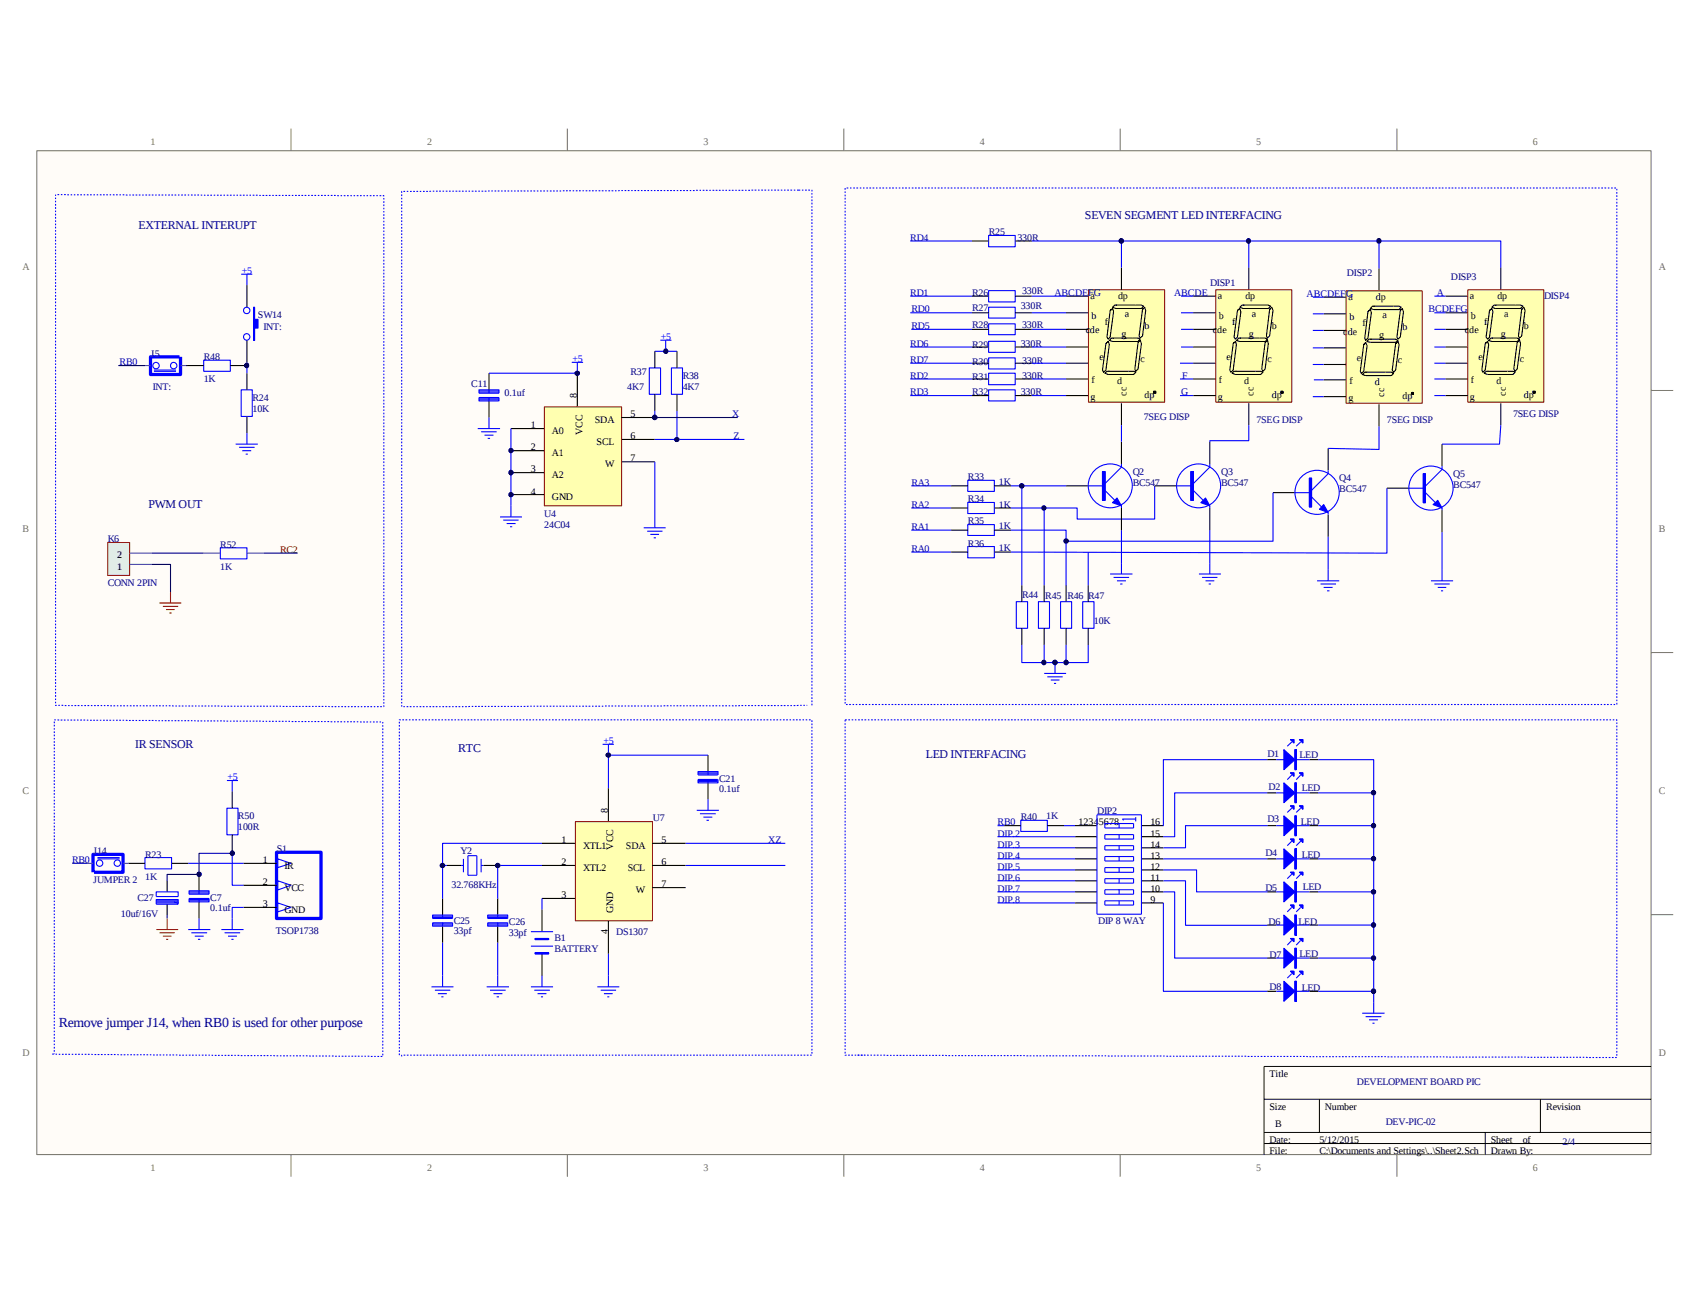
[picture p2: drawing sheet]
<svg xmlns="http://www.w3.org/2000/svg" width="279mm" height="216mm" viewBox="0 0 279 216" stroke-linecap="round" stroke-linejoin="round" font-family="sans-serif">
<defs><g id="words">
<text font-size="2.3" fill="#000080" x="9.8" y="170.1">Remove jumper J14, when RB0 is used for other purpose</text>
<g font-size="2" fill="#000080">
<text x="23" y="37.9">EXTERNAL INTERUPT</text>
<text x="179.8" y="36.2">SEVEN SEGMENT LED INTERFACING</text>
<text x="24.6" y="84.1">PWM OUT</text>
<text x="22.4" y="124">IR SENSOR</text>
<text x="75.9" y="124.5">RTC</text>
<text x="153.4" y="125.6">LED INTERFACING</text>
</g>
<g font-size="1.7" fill="#706f64">
<text x="24.9" y="24">1</text>
<text x="70.8" y="24">2</text>
<text x="116.6" y="24">3</text>
<text x="162.3" y="24">4</text>
<text x="208.2" y="24">5</text>
<text x="254" y="24">6</text>
<text x="3.7" y="44.8">A</text>
<text x="274.9" y="44.8">A</text>
<text x="3.7" y="88.2">B</text>
<text x="274.9" y="88.2">B</text>
<text x="3.7" y="131.6">C</text>
<text x="274.9" y="131.6">C</text>
<text x="3.7" y="175">D</text>
<text x="274.9" y="175">D</text>
<text x="24.9" y="194">1</text>
<text x="70.8" y="194">2</text>
<text x="116.6" y="194">3</text>
<text x="162.3" y="194">4</text>
<text x="208.2" y="194">5</text>
<text x="254" y="194">6</text>
</g>
<g font-size="1.7" fill="#0000b4">
<text x="150.8" y="39.9">RD4</text>
<text x="150.8" y="49">RD1</text>
<text x="151.1" y="51.8">RD0</text>
<text x="174.8" y="49">ABCDEFG</text>
<text x="194.6" y="49">ABCDE</text>
<text x="216.5" y="49.2">ABCDEFG</text>
<text x="236.7" y="51.8">BCDEFG</text>
<text x="238.1" y="49">A</text>
<text x="150.8" y="57.5">RD6</text>
<text x="151.1" y="54.5">RD5</text>
<text x="19.8" y="60.5">RB0</text>
<text x="150.8" y="60.2">RD7</text>
<text x="150.8" y="62.7">RD2</text>
<text x="150.8" y="65.5">RD3</text>
<text x="195.8" y="65.5">G</text>
<text x="195.9" y="62.7">F</text>
<text x="121.4" y="69.1">X</text>
<text x="121.6" y="72.8">Z</text>
<text x="151.1" y="80.5">RA3</text>
<text x="151.1" y="84.2">RA2</text>
<text x="151.1" y="87.8">RA1</text>
<text x="151.1" y="91.4">RA0</text>
<text x="165.3" y="136.8">RB0</text>
<text x="12" y="143">RB0</text>
<text x="127.3" y="139.7">XZ</text>
<text x="165.3" y="138.6">DIP.2</text>
<text x="165.3" y="140.5">DIP.3</text>
<text x="165.3" y="142.3">DIP.4</text>
<text x="165.3" y="144.1">DIP.5</text>
<text x="165.3" y="145.9">DIP.6</text>
<text x="165.3" y="147.8">DIP.7</text>
<text x="165.3" y="149.6">DIP.8</text>
</g>
<g font-size="1.7" fill="#000080">
<text x="163.9" y="39">R25</text>
<text x="168.6" y="39.9">330R</text>
<text x="200.6" y="47.4">DISP1</text>
<text x="223.2" y="45.8">DISP2</text>
<text x="240.5" y="46.3">DISP3</text>
<text x="42.7" y="52.7">SW14</text>
<text x="161.1" y="49">R26</text>
<text x="161.1" y="51.6">R27</text>
<text x="169.2" y="51.2">330R</text>
<text x="169.4" y="48.7">330R</text>
<text x="255.9" y="49.6">DISP4</text>
<text x="24.9" y="59.1">J5</text>
<text x="33.8" y="59.7">R48</text>
<text x="43.7" y="54.7">INT:</text>
<text x="161.1" y="54.4">R28</text>
<text x="161.1" y="57.6">R29</text>
<text x="169.2" y="57.5">330R</text>
<text x="169.4" y="54.4">330R</text>
<text x="25.3" y="64.6">INT:</text>
<text x="33.8" y="63.3">1K</text>
<text x="78.1" y="64.2">C11</text>
<text x="83.6" y="65.7">0.1uf</text>
<text x="103.9" y="64.6">4K7</text>
<text x="104.5" y="62.2">R37</text>
<text x="113.1" y="62.7">R38</text>
<text x="113.1" y="64.6">4K7</text>
<text x="161.1" y="60.5">R30</text>
<text x="161.1" y="62.9">R31</text>
<text x="161.1" y="65.5">R32</text>
<text x="169.2" y="65.5">330R</text>
<text x="169.4" y="60.4">330R</text>
<text x="169.4" y="62.7">330R</text>
<text x="41.8" y="66.4">R24</text>
<text x="41.8" y="68.2">10K</text>
<text x="189.5" y="69.7">7SEG DISP</text>
<text x="208.2" y="70.1">7SEG DISP</text>
<text x="229.8" y="70.1">7SEG DISP</text>
<text x="250.8" y="69.1">7SEG DISP</text>
<text x="160.4" y="79.6">R33</text>
<text x="160.4" y="83.2">R34</text>
<text x="165.5" y="80.3">1K</text>
<text x="187.7" y="78.6">Q2</text>
<text x="187.7" y="80.5">BC547</text>
<text x="202.4" y="78.6">Q3</text>
<text x="202.4" y="80.5">BC547</text>
<text x="221.9" y="79.8">Q4</text>
<text x="221.9" y="81.6">BC547</text>
<text x="240.8" y="79">Q5</text>
<text x="240.8" y="80.9">BC547</text>
<text x="17.9" y="89.8">K6</text>
<text x="90.2" y="85.6">U4</text>
<text x="90.2" y="87.4">24C04</text>
<text x="160.4" y="86.9">R35</text>
<text x="165.5" y="84.2">1K</text>
<text x="165.5" y="87.6">1K</text>
<text x="36.5" y="90.7">R52</text>
<text x="36.5" y="94.4">1K</text>
<text x="160.4" y="90.6">R36</text>
<text x="165.5" y="91.3">1K</text>
<text x="17.9" y="97.1">CONN 2PIN</text>
<text x="169.4" y="99.1">R44</text>
<text x="173.2" y="99.3">R45</text>
<text x="176.9" y="99.3">R46</text>
<text x="180.3" y="99.3">R47</text>
<text x="181.3" y="103.3">10K</text>
<text x="210" y="125.5">D1</text>
<text x="215.3" y="125.6">LED</text>
<text x="119.2" y="129.5">C21</text>
<text x="119.2" y="131.3">0.1uf</text>
<text x="210.2" y="130.9">D2</text>
<text x="215.7" y="131.1">LED</text>
<text x="39.4" y="135.7">R50</text>
<text x="39.4" y="137.5">100R</text>
<text x="108.2" y="136.1">U7</text>
<text x="169.2" y="135.9">R40</text>
<text x="173.4" y="135.7">1K</text>
<text x="181.8" y="134.8">DIP2</text>
<text x="210" y="136.2">D3</text>
<text x="215.5" y="136.8">LED</text>
<text x="15.4" y="141.6">J14</text>
<text x="24.1" y="142.1">R23</text>
<text x="45.9" y="141.2">S1</text>
<text x="76.3" y="141.6">Y2</text>
<text x="209.7" y="141.9">D4</text>
<text x="215.7" y="142.1">LED</text>
<text x="15.4" y="146.3">JUMPER 2</text>
<text x="22.8" y="149.2">C27</text>
<text x="24.1" y="145.7">1K</text>
<text x="34.9" y="149.2">C7</text>
<text x="74.8" y="147.2">32.768KHz</text>
<text x="209.7" y="147.6">D5</text>
<text x="215.9" y="147.4">LED</text>
<text x="20" y="152">10uf/16V</text>
<text x="34.9" y="151">0.1uf</text>
<text x="45.7" y="154.7">TSOP1738</text>
<text x="75.2" y="153.1">C25</text>
<text x="75.2" y="154.7">33pf</text>
<text x="84.3" y="153.2">C26</text>
<text x="84.3" y="155">33pf</text>
<text x="91.9" y="156">B1</text>
<text x="102.1" y="154.9">DS1307</text>
<text x="182" y="153.1">DIP 8 WAY</text>
<text x="210.2" y="153.2">D6</text>
<text x="215.2" y="153.2">LED</text>
<text x="91.9" y="157.8">BATTERY</text>
<text x="210.4" y="158.8">D7</text>
<text x="215.3" y="158.5">LED</text>
<text x="210.4" y="164">D8</text>
<text x="215.7" y="164.2">LED</text>
<text x="224.9" y="179.7">DEVELOPMENT BOARD PIC</text>
<text x="229.7" y="186.3">DEV-PIC-02</text>
<text x="258.9" y="189.7">2/4</text>
</g>
<g font-size="1.7" fill="#00f">
<text x="40.1" y="45.4">+5</text>
<text x="109.5" y="56.3">+5</text>
<text x="94.9" y="60">+5</text>
<text x="100" y="123.3">+5</text>
<text x="37.7" y="129.3">+5</text>
</g>
<g font-size="1.7">
<text x="180.7" y="49.6">a</text>
<text x="180.9" y="52.9">b</text>
<text x="183.1" y="53.8">f</text>
<text x="185.3" y="49.6">dp</text>
<text x="186.4" y="52.5">a</text>
<text x="201.8" y="49.6">a</text>
<text x="202" y="52.9">b</text>
<text x="204.2" y="53.8">f</text>
<text x="206.4" y="49.6">dp</text>
<text x="207.5" y="52.5">a</text>
<text x="223.4" y="49.8">a</text>
<text x="223.6" y="53">b</text>
<text x="225.8" y="54">f</text>
<text x="228" y="49.8">dp</text>
<text x="229.1" y="52.7">a</text>
<text x="243.6" y="49.6">a</text>
<text x="243.7" y="52.9">b</text>
<text x="246" y="53.8">f</text>
<text x="248.1" y="49.6">dp</text>
<text x="249.3" y="52.5">a</text>
<text x="179.9" y="55.2">cde</text>
<text x="182.2" y="59.7">e</text>
<text x="185.8" y="55.8">g</text>
<text x="189.7" y="54.5">b</text>
<text x="201" y="55.2">cde</text>
<text x="203.2" y="59.7">e</text>
<text x="206.9" y="55.8">g</text>
<text x="210.8" y="54.5">b</text>
<text x="222.6" y="55.5">cde</text>
<text x="224.9" y="59.8">e</text>
<text x="228.6" y="56">g</text>
<text x="232.4" y="54.7">b</text>
<text x="242.7" y="55.2">cde</text>
<text x="245" y="59.7">e</text>
<text x="248.7" y="55.8">g</text>
<text x="252.6" y="54.5">b</text>
<text x="95.6" y="65.9" transform="rotate(-90 95.6 65.9)">8</text>
<text x="180.9" y="63.5">f</text>
<text x="185.1" y="63.7">d</text>
<text x="186.7" y="65.5" transform="rotate(-90 186.7 65.5)">cc</text>
<text x="189" y="60">c</text>
<text x="189.7" y="65.9">dp</text>
<text x="202" y="63.5">f</text>
<text x="206.2" y="63.7">d</text>
<text x="207.7" y="65.5" transform="rotate(-90 207.7 65.5)">cc</text>
<text x="210" y="60">c</text>
<text x="210.8" y="65.9">dp</text>
<text x="223.6" y="63.7">f</text>
<text x="227.8" y="63.9">d</text>
<text x="229.4" y="65.8" transform="rotate(-90 229.4 65.8)">cc</text>
<text x="231.6" y="60.2">c</text>
<text x="243.7" y="63.5">f</text>
<text x="248" y="63.7">d</text>
<text x="249.5" y="65.5" transform="rotate(-90 249.5 65.5)">cc</text>
<text x="251.8" y="60">c</text>
<text x="252.6" y="65.9">dp</text>
<text x="87.9" y="71">1</text>
<text x="91.5" y="71.9">A0</text>
<text x="98.6" y="70.1">SDA</text>
<text x="104.5" y="69.1">5</text>
<text x="180.7" y="66.2">g</text>
<text x="201.8" y="66.2">g</text>
<text x="223.4" y="66.4">g</text>
<text x="232.4" y="66">dp</text>
<text x="243.6" y="66.2">g</text>
<text x="87.9" y="74.6">2</text>
<text x="91.5" y="75.6">A1</text>
<text x="96.5" y="72" transform="rotate(-90 96.5 72)">VCC</text>
<text x="98.8" y="73.7">SCL</text>
<text x="100.3" y="77.4">W</text>
<text x="104.5" y="72.8">6</text>
<text x="104.5" y="76.4">7</text>
<text x="87.9" y="82">4</text>
<text x="87.9" y="78.3">3</text>
<text x="91.5" y="82.8">GND</text>
<text x="91.5" y="79.2">A2</text>
<text x="19.4" y="94.4">1</text>
<text x="19.4" y="92.5">2</text>
<text x="100.7" y="134.7" transform="rotate(-90 100.7 134.7)">8</text>
<text x="178.7" y="136.8">12345678</text>
<text x="190.6" y="136.8">16</text>
<text x="43.6" y="143">1</text>
<text x="47.1" y="143.9">IR</text>
<text x="93.1" y="139.7">1</text>
<text x="93.1" y="143.4">2</text>
<text x="96.6" y="140.6">XTL1</text>
<text x="101.6" y="140.8" transform="rotate(-90 101.6 140.8)">VCC</text>
<text x="103.7" y="140.6">SDA</text>
<text x="109.6" y="139.7">5</text>
<text x="109.6" y="143.4">6</text>
<text x="190.6" y="138.6">15</text>
<text x="190.6" y="140.5">14</text>
<text x="190.6" y="142.3">13</text>
<text x="43.6" y="146.7">2</text>
<text x="47.1" y="147.6">VCC</text>
<text x="93.1" y="148.8">3</text>
<text x="96.6" y="144.3">XTL2</text>
<text x="104" y="144.3">SCL</text>
<text x="105.4" y="148">W</text>
<text x="109.6" y="147">7</text>
<text x="190.6" y="144.1">12</text>
<text x="190.6" y="145.9">11</text>
<text x="190.6" y="147.8">10</text>
<text x="190.6" y="149.6">9</text>
<text x="43.6" y="150.3">3</text>
<text x="47.1" y="151.2">GND</text>
<text x="100.7" y="154.8" transform="rotate(-90 100.7 154.8)">4</text>
<text x="101.6" y="151.3" transform="rotate(-90 101.6 151.3)">GND</text>
<text x="210.4" y="178.5">Title</text>
<text x="210.4" y="184">Size</text>
<text x="219.6" y="184">Number</text>
<text x="256.2" y="184">Revision</text>
<text x="210.4" y="189.4">Date:</text>
<text x="210.4" y="191.2">File:</text>
<text x="211.3" y="186.7">B</text>
<text x="218.7" y="189.4">5/12/2015</text>
<text x="218.7" y="191.2">C:\Documents and Settings\..\Sheet2.Sch</text>
<text x="247.1" y="189.4">Sheet</text>
<text x="247.1" y="191.2">Drawn By:</text>
<text x="252.3" y="189.4">of</text>
</g>
<text font-size="1.7" fill="#800000" x="46.4" y="91.7">RC2</text>
</g></defs>
<path d="M6.2 25h267.4v166.3h-267.4z" fill-rule="evenodd" fill="#fffcf8"/>
<g fill="none" stroke="#706f64" stroke-width=".17">
<path d="M6.1 25h267.5v166.3h-267.5zM48.2 21.3v3.6M94 21.3v3.6M139.8 21.3v3.6M185.6 21.3v3.6M231.5 21.3v3.6M273.6 64.7h3.7M273.6 108.1h3.7M273.6 151.6h3.7M48.2 191.3v3.7M94 191.3v3.7M139.8 191.3v3.7"/>
<path d="M185.6 191.3v3.7M231.5 191.3v3.7"/>
</g>
<path d="M273.6 176.7h-64.1v14.6M209.5 182.1h64.1M209.5 187.6h64.1M209.5 189.5h64.1M218.7 182.1v5.5M246.1 187.6v3.7M255.3 182.1v5.5" fill="none" stroke="#000" stroke-width=".17"/>
<g fill="none" stroke="#00f" stroke-width=".18">
<path d="M160.4 79.6h4.4v1.8h-4.4zM182.7 78.1h.4v4.8h-.4zM185.8 76.9v.5l-2.7 2.8M151 80.5h6.6M151 84.2h6.6M151 87.8h6.6M151 91.5h6.6M160.4 83.3h4.4v1.8h-4.4zM160.4 86.9h4.4v1.8h-4.4zM160.4 90.6h4.4v1.8h-4.4zM167.5 80.5h9.2M180.3 80.5h2.8"/>
<path d="M183.1 81.2l1.6 1.7M184 95.1h3.7M184.5 95.7h2.6M185.1 96.2h1.5M185.6 96.8h.4M185.8 83.8v.4M185.8 87.8v7.3M191.3 80.5v5.5h-12.8v-1.8h-11M198.7 95.1h3.6M199.2 95.7h2.6M199.8 96.2h1.4M200.3 96.8h.4"/>
<path d="M200.5 87.8v7.3M218.3 96.2h3.6M218.8 96.8h2.6M219.4 97.3h1.4M219.9 97.9h.4M220.1 88.9v7.3M229.8 80.9v10.8l-62.3-.2M237.1 96.2h3.7M237.7 96.8h2.5M238.3 97.3h1.4M238.8 97.9h.3M239 94.4v1.8"/>
</g>
<path d="M185.8 73.2v3.7M157.6 80.5h2.8M157.6 84.2h2.8M157.6 87.8h2.8M157.6 91.5h2.8M164.8 80.5h2.7M164.8 84.2h2.7M164.8 87.8h2.7M164.8 91.5h2.7M176.7 80.5h3.6M185.8 84.2v3.6" fill="none" stroke="#000" stroke-width=".18"/>
<path d="M182.9 78.1v4.8" fill="none" stroke="#00f" stroke-width=".42"/>
<path d="M185.1 82.5l.7 1.3-1.4-.5z" fill="#00f"/>
<g fill="none" stroke="#00f" stroke-width=".18">
<path d="M197.3 78.1h.5v4.8h-.5zM200.5 76.9v.5l-2.8 2.8M185.1 82.5l.7 1.3-1.4-.5zM195 80.5h2.7M197.7 81.2l1.7 1.7M200.5 83.8v.4"/>
<circle cx="184" cy="80.5" r="3.6"/>
</g>
<path d="M200.5 73.2v3.7M191.3 80.5h3.7M200.5 84.2v3.6" fill="none" stroke="#000" stroke-width=".18"/>
<path d="M197.6 78.1v4.8" fill="none" stroke="#00f" stroke-width=".42"/>
<path d="M199 83.3l.8-.8 .7 1.3z" fill="#00f"/>
<g fill="none" stroke="#00f" stroke-width=".18">
<path d="M217 79.2h.3v4.8h-.3zM220.1 77.9v.6l-2.8 2.7M199 83.3l.8-.8 .7 1.3zM214.6 81.6h2.7M217.3 82.3l1.7 1.7M220.1 84.9v.4"/>
<circle cx="198.6" cy="80.5" r="3.6"/>
</g>
<path d="M220.1 74.3v3.6M211 81.6h3.6M220.1 85.3v3.6" fill="none" stroke="#000" stroke-width=".18"/>
<path d="M217.2 79.2v4.8" fill="none" stroke="#00f" stroke-width=".35"/>
<path d="M219.4 83.6l.7 1.3-1.4-.5z" fill="#00f"/>
<g fill="none" stroke="#00f" stroke-width=".18">
<path d="M235.9 78.5h.3v4.8h-.3zM239 77.2v.6l-2.8 2.7M219.4 83.6l.7 1.3-1.4-.5zM233.5 80.9h2.7M236.2 81.6l1.7 1.7M239 84.2v.3"/>
<circle cx="218.3" cy="81.6" r="3.7"/>
</g>
<path d="M239 73.6v3.6M229.8 80.9h3.7M239 84.5v3.7" fill="none" stroke="#000" stroke-width=".18"/>
<path d="M236 78.5v4.8" fill="none" stroke="#00f" stroke-width=".35"/>
<path d="M237.5 83.6l.8-.7 .7 1.3z" fill="#00f"/>
<g fill="none" stroke="#00f" stroke-width=".18">
<path d="M168.4 99.7h1.9v4.4h-1.9zM169.3 80.5v16.5M172.1 99.7h1.8v4.4h-1.8zM173 84.2v12.8M175.8 99.7h1.8v4.4h-1.8zM179.4 99.7h1.9v4.4h-1.9zM180.3 91.5v5.5M237.5 83.6l.8-.7 .7 1.3zM169.3 106.9v2.9h11v-2.9M173 106.9v2.9M173 111.6h3.7M173.6 112.1h2.5"/>
<path d="M174.1 112.7h1.5M174.7 113.2h.3M174.8 109.8v1.8M176.7 106.9v2.9"/>
<circle cx="237.1" cy="80.9" r="3.7"/>
</g>
<path d="M169.3 97v2.7M173 97v2.7M176.7 97v2.7M180.3 97v2.7M169.3 104.1v2.8M173 104.1v2.8M176.7 104.1v2.8M180.3 104.1v2.8" fill="none" stroke="#000" stroke-width=".18"/>
<path d="M243.3 48h12.5v18.6h-12.5z" fill-rule="evenodd" fill="#ffffb0"/>
<path d="M243.2 48h12.6v18.6h-12.6z" fill="none" stroke="#800000" stroke-width=".17"/>
<g fill="none" stroke="#000" stroke-width=".18">
<path d="M239.5 49.1h3.7M239.5 51.8h3.7M239.5 54.6h3.7M239.5 57.5h3.7M246.3 56.7l-.2 .2-.5 4.4 .1 .4 .4-.4 .6-4.2-.2-.5-.4 .3M247.1 51.3l-.3 .1-.5 4.4 .2 .4 .3-.4 .6-4.2-.2-.5-.4 .3M247.2 56h4.2l.4 .2-.4 .4h-4.2l-.5-.2 .4-.4h.3M247.8 50.6h3.3M248 50.6h-.4l-.4 .3 .6 .2h4.2l.4-.4-.4-.1h-.9M248.7 44.3v3.7M251.6 56.6l-.2 .1-.5 4.4 .2 .4 .3-.4 .6-4.2-.2-.5-.4 .3M252.3 51.1l-.1 .2-.6 4.4 .2 .3 .4-.3 .5-4.3-.2-.5-.3 .4"/>
<path d="M239.5 60.2h3.7M239.5 62.8h3.7M239.5 65.5h3.7M246.5 61.5h4.2l.4 .2-.4 .4h-4.2l-.5-.3 .3-.3h.4M248.7 66.8v3.6M254.1 64.9h.3v.3h-.3z"/>
</g>
<path d="M254.1 64.9h.3v.3h-.3z" fill-rule="evenodd" fill="#000"/>
<path d="M254 64.8h.4v.4h-.4z" fill="none" stroke="#000" stroke-width=".17"/>
<path d="M223.1 48.2h12.6v18.6h-12.6z" fill-rule="evenodd" fill="#ffffb0"/>
<path d="M223.1 48.2h12.6v18.6h-12.6z" fill="none" stroke="#800000" stroke-width=".17"/>
<g fill="none" stroke="#000" stroke-width=".18">
<path d="M219.4 49.2h3.6M219.4 52h3.6M219.4 54.8h3.6M219.4 57.6h3.6M226.2 56.9l-.2 .2-.6 4.4 .2 .4 .4-.4 .6-4.2-.3-.6-.3 .4M226.9 51.4l-.2 .2-.5 4.4 .1 .4 .4-.4 .6-4.2-.2-.5-.4 .3M227.1 56.2h4.2l.4 .2-.4 .3h-4.2l-.6-.1 .4-.4h.4M227.6 50.7h4.2l.4 .2-.4 .4h-4.2l-.5-.2 .3-.4h.4M228.5 44.5v3.7M231.5 56.7l-.2 .2-.6 4.4 .2 .4 .4-.4 .5-4.2-.1-.5-.4 .3M232.2 51.3l-.1 .1-.6 4.4 .2 .4 .4-.4 .5-4.2-.2-.5-.3 .3M219.4 60.4h3.6"/>
<path d="M219.4 62.9h3.6M219.4 65.7h3.6M226.3 61.7h4.3l.3 .2-.3 .3h-4.3l-.6-.1 .5-.4h.4M228.5 67v3.7M233.9 65.1h.3v.2h-.3z"/>
</g>
<path d="M233.9 65.1h.3v.2h-.3z" fill-rule="evenodd" fill="#000"/>
<path d="M233.9 65h.3v.3h-.3z" fill="none" stroke="#000" stroke-width=".17"/>
<path d="M201.5 48h12.6v18.6h-12.6z" fill-rule="evenodd" fill="#ffffb0"/>
<path d="M201.5 48h12.6v18.6h-12.6z" fill="none" stroke="#800000" stroke-width=".17"/>
<g fill="none" stroke="#000" stroke-width=".18">
<path d="M197.7 49.1h3.7M197.7 51.8h3.7M197.7 54.6h3.7M197.7 57.5h3.7M204.5 56.7l-.1 .2-.6 4.4 .2 .4 .4-.4 .5-4.2-.1-.5-.4 .3M205.3 51.3l-.2 .1-.6 4.4 .2 .4 .4-.4 .5-4.2-.1-.5-.4 .3M205.5 56h3.2M205.6 56h-.3l-.4 .4 .6 .2h4.2l.3-.4-.3-.2h-.9M206 50.6h4.2l.4 .1-.4 .4h-4.2M206.2 50.6h-.4l-.3 .3 .5 .2M206.9 44.3v3.7M209.9 56.6l-.2 .1-.6 4.4 .2 .4 .4-.4 .5-4.2-.2-.5-.3 .3"/>
<path d="M210.6 51.1l-.2 .2-.5 4.4 .1 .3 .4-.3 .6-4.3-.3-.5-.3 .4M197.7 60.2h3.7M197.7 62.8h3.7M197.7 65.5h3.7M204.7 61.5h4.2l.4 .2-.4 .4h-4.2l-.5-.3 .3-.3h.4M206.9 66.8v3.6M212.3 64.9h.3v.3h-.3z"/>
</g>
<path d="M212.3 64.9h.3v.3h-.3z" fill-rule="evenodd" fill="#000"/>
<path d="M212.3 64.8h.3v.4h-.3z" fill="none" stroke="#000" stroke-width=".17"/>
<path d="M180.4 48h12.6v18.6h-12.6z" fill-rule="evenodd" fill="#ffffb0"/>
<path d="M180.4 48h12.6v18.6h-12.6z" fill="none" stroke="#800000" stroke-width=".17"/>
<g fill="none" stroke="#000" stroke-width=".18">
<path d="M161.1 39.9h2.7M168.2 39.9h2.8M161.1 49.1h2.7M161.1 51.8h2.7M161.1 54.6h2.7M161.1 57.5h2.7M168.2 49.1h2.8M168.2 51.8h2.8M168.2 54.6h2.8M168.2 57.5h2.8M176.7 49.1h3.6M176.7 51.8h3.6"/>
<path d="M176.7 54.6h3.6M176.7 57.5h3.6M183.4 56.7l-.1 .2-.6 4.4 .2 .4 .4-.4 .5-4.2-.1-.5-.4 .3M184.2 51.3l-.2 .1-.6 4.4 .3 .4 .3-.4 .5-4.2-.1-.5-.4 .3M184.4 56h4.2l.3 .2-.3 .4h-4.2M184.5 56h-.3l-.4 .4 .6 .2M184.9 50.6h3.3M185.1 50.6h-.4l-.3 .3 .5 .2h4.3l.3-.4-.3-.1h-1M185.8 44.3v3.7M188.8 56.6l-.2 .1-.5 4.4 .1 .4 .4-.4 .6-4.2-.3-.5-.3 .3M189.5 51.1l-.2 .2-.5 4.4 .1 .3 .4-.3 .6-4.3-.2-.5-.4 .4M161.1 60.2h2.7"/>
<path d="M161.1 62.8h2.7M161.1 65.5h2.7M168.2 60.2h2.8M168.2 62.8h2.8M168.2 65.5h2.8M176.7 60.2h3.6M176.7 62.8h3.6M176.7 65.5h3.6M183.7 61.5h3.2M183.8 61.5h-.4l-.3 .3 .6 .3h4.2l.3-.4-.3-.2h-.9M185.8 66.8v3.6M191.2 64.9h.3v.3h-.3z"/>
</g>
<path d="M191.2 64.9h.3v.3h-.3z" fill-rule="evenodd" fill="#000"/>
<path d="M191.2 64.8h.3v.4h-.3z" fill="none" stroke="#000" stroke-width=".17"/>
<g fill="none" stroke="#00f" stroke-width=".18">
<path d="M150.8 39.9h10.3M163.8 39h4.4v1.9h-4.4zM171 39.9h77.7v4.4M185.8 39.9v4.4M206.9 39.9v4.4M228.5 39.9v4.6M150.8 57.5h10.3M150.8 51.8h10.3M150.8 49.1h10.3M151 54.6h10.1M163.8 48.2h4.4v1.8h-4.4zM163.8 50.9h4.4v1.8h-4.4z"/>
<path d="M163.8 53.7h4.4v1.8h-4.4zM163.8 56.6h4.4v1.8h-4.4zM163.8 59.3h4.4v1.8h-4.4zM171 54.6h5.7M171 57.5h5.7M171 51.8h5.7M171 49.1h5.7M195.7 54.6h2M195.7 57.5h2M195.7 51.8h2M195.7 49.1h2M217.6 49.2h1.8"/>
<path d="M217.6 52h1.8M217.6 54.8h1.8M217.6 57.6h1.8M237.7 54.6h1.8M237.7 57.5h1.8M237.7 51.8h1.8M237.7 49.1h1.8M150.8 60.2h10.3M150.8 62.8h10.3M150.8 65.5h10.3M163.8 61.8h4.4v1.9h-4.4zM163.8 64.6h4.4v1.8h-4.4z"/>
<path d="M171 60.2h5.7M171 62.8h5.7M171 65.5h5.7M195.5 60.2h2.2M195.5 62.8h2.2M195.5 65.5h2.2M217.6 60.4h1.8M217.6 65.7h1.8M217.7 62.9h1.7M228.5 70.7v3.8l-8.4-.2M237.7 60.2h1.8M237.7 62.8h1.8"/>
<path d="M237.7 65.5h1.8M248.7 70.4l-.2 3.2h-9.5M239 88.2v6.2"/>
</g>
<path d="M45.8 141.2h7.4v11h-7.4z" fill="none" stroke="#00f" stroke-width=".54"/>
<path d="M46 142.3l2.2 .8-2.2 .7z" fill="#fffcf8"/>
<path d="M46 142.3l2.2 .8-2.2 .7z" fill="none" stroke="#00f" stroke-width=".18"/>
<path d="M46 145.9l2.2 .8-2.2 .8z" fill="#fffcf8"/>
<path d="M46 145.9l2.2 .8-2.2 .8z" fill="none" stroke="#00f" stroke-width=".18"/>
<path d="M46 149.6l2.2 .8-2.2 .7z" fill="#fffcf8"/>
<g fill="none" stroke="#00f" stroke-width=".18">
<path d="M39.1 73.6h3.6M39.6 74.1h2.6M40 64.6h1.8v4.4h-1.8zM40.1 74.7h1.5M40.7 75.2h.4M40.9 60v1.8M40.9 71.8v1.8M37.6 129.3h1.8M38.5 129.3v1.9M24 142.1h4.4v1.9h-4.4zM31.2 143.1h9.2M31.2 154h3.7"/>
<path d="M31.3 147.6h3.3v.6h-3.3zM31.3 148.9h3.3v.5h-3.3zM31.3 149h3.3M31.3 149.3h3.3M31.3 148h3.3M31.3 147.8h3.3M31.7 154.6h2.6M32.3 155.1h1.5M32.8 155.6h.4M33 147.6v.6M33 148.9v.5M33 152.2v1.8"/>
<path d="M36.7 154h3.7M37.2 154.6h2.6M37.8 155.1h1.5M38.3 155.6h.4M38.5 141.2v5.5h1.9M40.4 150.4h-1.9v3.6M46 149.6l2.2 .8-2.2 .7z"/>
</g>
<path d="M40.9 47.2v3.7M40.9 56.4v3.6M40.9 61.8v2.8M40.9 69v2.8M21.3 143.1h2.7M28.4 143.1h2.8M33 144.9v2.7M33 149.4v2.8M40.4 143.1h5.4M40.4 146.7h5.4M40.4 150.4h5.4" fill="none" stroke="#000" stroke-width=".18"/>
<path d="M42 50.9h.2v2h.6v1.5h-.6v2h-.2z" fill-rule="evenodd" fill="#00f"/>
<g fill="none" stroke="#00f" stroke-width=".18">
<path d="M42 50.9h.2v2h.6v1.5h-.6v2h-.2zM169.2 135.9h4.4v1.9h-4.4zM181.8 135h7.4v16.5h-7.4zM183.1 136.5h4.8v.7h-4.8zM183.1 138.3h4.8v.7h-4.8zM185.5 136.5v.7M185.5 138.3v.7M188.2 135.7h-2.2l.2 .2M188.2 135.4v.7M210 125.9h-17.2v10.9M210 131.4h-15.3v7.2h-1.9M218.4 125.9h9.2v40.2"/>
<path d="M218.4 136.8h9.2M218.4 131.4h9.2M183.1 140.1h4.8v.7h-4.8zM183.1 141.9h4.8v.8h-4.8zM183.1 143.8h4.8v.7h-4.8zM183.1 145.6h4.8v.7h-4.8zM183.1 147.4h4.8v.8h-4.8zM183.1 149.3h4.8v.7h-4.8zM185.5 140.1v.7M185.5 141.9v.8M185.5 143.8v.7M185.5 145.6v.7"/>
<path d="M185.5 147.4v.8M185.5 149.3v.7M192.8 149.6v14.7h17.2M192.8 147.8h1.9v11h15.3M192.8 145.9h3.7v7.4h13.5M192.8 142.3h17.2M218.4 142.3h9.2M218.4 158.8h9.2M218.4 153.3h9.2M218.4 147.8h9.2M211.5 164.3h5.5M214.1 161.3l-.8 .8"/>
<path d="M215.5 161.3l-.7 .8M218.4 164.3h9.2M225.7 167.9h3.7M226.3 168.5h2.6M226.9 169h1.5M227.4 169.5h.4M227.6 166.1v1.8"/>
<circle cx="40.9" cy="55.8" r=".54"/>
<circle cx="40.9" cy="51.4" r=".53"/>
</g>
<g fill="none" stroke="#000" stroke-width=".18">
<path d="M166.4 136.8h2.8M173.6 136.8h2.7M178.2 136.8h3.6M178.2 138.6h3.6M189.2 136.8h3.6M189.2 138.6h3.6M178.2 140.5h3.6M178.2 142.3h3.6M178.2 144.1h3.6M178.2 145.9h3.6M178.2 147.8h3.6M178.2 149.6h3.6"/>
<path d="M189.2 140.5h3.6M189.2 142.3h3.6M189.2 144.1h3.6M189.2 145.9h3.6M189.2 147.8h3.6M189.2 149.6h3.6M210 164.3h1.5M217 164.3h1.4"/>
</g>
<path d="M212.8 162.6l1.8 1.7-1.8 1.6z" fill="#00f"/>
<path d="M212.8 162.6l1.8 1.7-1.8 1.6zM214.6 162.6h.2v3.3h-.2z" fill="none" stroke="#00f" stroke-width=".18"/>
<path d="M214.7 162.6v3.3" fill="none" stroke="#00f" stroke-width=".21"/>
<path d="M215.3 160.9h.6v.6z" fill="#00f"/>
<path d="M215.3 160.9h.6v.6zM215.3 160.9h.6v.6" fill="none" stroke="#00f" stroke-width=".18"/>
<path d="M213.9 160.9h.5v.6z" fill="#00f"/>
<path d="M211.5 158.8h5.5M214.1 155.8l-.8 .8M215.5 155.8l-.7 .8M213.9 160.9h.5v.6zM213.9 160.9h.5v.6" fill="none" stroke="#00f" stroke-width=".18"/>
<path d="M210 158.8h1.5M217 158.8h1.4" fill="none" stroke="#000" stroke-width=".18"/>
<path d="M212.8 157.1l1.8 1.7-1.8 1.6z" fill="#00f"/>
<path d="M212.8 157.1l1.8 1.7-1.8 1.6zM214.6 157.1h.2v3.3h-.2z" fill="none" stroke="#00f" stroke-width=".18"/>
<path d="M214.7 157.1v3.3" fill="none" stroke="#00f" stroke-width=".21"/>
<path d="M215.3 155.5h.6v.5z" fill="#00f"/>
<path d="M215.3 155.5h.6v.5zM215.3 155.5h.6v.5" fill="none" stroke="#00f" stroke-width=".18"/>
<path d="M213.9 155.5h.5v.5z" fill="#00f"/>
<path d="M211.5 153.3h5.5M213.9 155.5h.5v.5zM213.9 155.5h.5v.5M214.1 150.4l-.8 .7M215.5 150.4l-.7 .7" fill="none" stroke="#00f" stroke-width=".18"/>
<path d="M210 153.3h1.5M217 153.3h1.4" fill="none" stroke="#000" stroke-width=".18"/>
<path d="M212.8 151.6l1.8 1.7-1.8 1.6z" fill="#00f"/>
<path d="M212.8 151.6l1.8 1.7-1.8 1.6zM214.6 151.6h.2v3.3h-.2z" fill="none" stroke="#00f" stroke-width=".18"/>
<path d="M214.7 151.6v3.3" fill="none" stroke="#00f" stroke-width=".21"/>
<path d="M215.3 150h.6v.5z" fill="#00f"/>
<path d="M215.3 150h.6v.5zM215.3 150h.6v.5" fill="none" stroke="#00f" stroke-width=".18"/>
<path d="M213.9 150h.5v.5z" fill="#00f"/>
<path d="M211.5 147.8h5.5M213.9 150h.5v.5zM213.9 150h.5v.5M214.1 144.9l-.8 .7M215.5 144.9l-.7 .7" fill="none" stroke="#00f" stroke-width=".18"/>
<path d="M210 147.8h1.5M217 147.8h1.4" fill="none" stroke="#000" stroke-width=".18"/>
<path d="M212.8 146.1l1.8 1.7-1.8 1.6z" fill="#00f"/>
<path d="M212.8 146.1l1.8 1.7-1.8 1.6zM214.6 146.1h.2v3.3h-.2z" fill="none" stroke="#00f" stroke-width=".18"/>
<path d="M214.7 146.1v3.3" fill="none" stroke="#00f" stroke-width=".21"/>
<path d="M215.3 144.5h.6v.5z" fill="#00f"/>
<path d="M215.3 144.5h.6v.5zM215.3 144.5h.6v.5" fill="none" stroke="#00f" stroke-width=".18"/>
<path d="M213.9 144.5h.5v.5z" fill="#00f"/>
<path d="M214.1 139.4l-.8 .7M215.5 139.4l-.7 .7M211.5 142.3h5.5M213.9 144.5h.5v.5zM213.9 144.5h.5v.5" fill="none" stroke="#00f" stroke-width=".18"/>
<path d="M210 142.3h1.5M217 142.3h1.4" fill="none" stroke="#000" stroke-width=".18"/>
<path d="M212.8 140.7l1.8 1.6-1.8 1.7z" fill="#00f"/>
<path d="M212.8 140.7l1.8 1.6-1.8 1.7zM214.6 140.7h.2v3.3h-.2z" fill="none" stroke="#00f" stroke-width=".18"/>
<path d="M214.7 140.7v3.3" fill="none" stroke="#00f" stroke-width=".21"/>
<path d="M215.3 139h.6v.6z" fill="#00f"/>
<path d="M215.3 139h.6v.6zM215.3 139h.6v.6" fill="none" stroke="#00f" stroke-width=".18"/>
<path d="M213.9 139h.5v.6z" fill="#00f"/>
<path d="M211.5 136.8h5.5M213.9 139h.5v.6zM213.9 139h.5v.6M214.1 133.9l-.8 .7M215.5 133.9l-.7 .7" fill="none" stroke="#00f" stroke-width=".18"/>
<path d="M210 136.8h1.5M217 136.8h1.4" fill="none" stroke="#000" stroke-width=".18"/>
<path d="M212.8 135.2l1.8 1.6-1.8 1.7z" fill="#00f"/>
<path d="M212.8 135.2l1.8 1.6-1.8 1.7zM214.6 135.2h.2v3.3h-.2z" fill="none" stroke="#00f" stroke-width=".18"/>
<path d="M214.7 135.2v3.3" fill="none" stroke="#00f" stroke-width=".21"/>
<path d="M215.3 133.5h.6v.6z" fill="#00f"/>
<path d="M215.3 133.5h.6v.6zM215.3 133.5h.6v.6" fill="none" stroke="#00f" stroke-width=".18"/>
<path d="M213.9 133.5h.5v.6z" fill="#00f"/>
<path d="M211.5 125.9h5.5M213.9 133.5h.5v.6zM213.9 133.5h.5v.6M214.1 122.9l-.8 .7M215.5 122.9l-.7 .7" fill="none" stroke="#00f" stroke-width=".18"/>
<path d="M210 125.9h1.5M217 125.9h1.4" fill="none" stroke="#000" stroke-width=".18"/>
<path d="M212.8 124.2l1.8 1.7-1.8 1.6z" fill="#00f"/>
<path d="M212.8 124.2l1.8 1.7-1.8 1.6zM214.6 124.2h.2v3.3h-.2z" fill="none" stroke="#00f" stroke-width=".18"/>
<path d="M214.7 124.2v3.3" fill="none" stroke="#00f" stroke-width=".21"/>
<path d="M215.3 122.6h.6v.5z" fill="#00f"/>
<path d="M215.3 122.6h.6v.5zM215.3 122.6h.6v.5" fill="none" stroke="#00f" stroke-width=".18"/>
<path d="M213.9 122.6h.5v.5z" fill="#00f"/>
<path d="M211.5 131.4h5.5M213.9 122.6h.5v.5zM213.9 122.6h.5v.5M214.1 128.4l-.8 .8M215.5 128.4l-.7 .8" fill="none" stroke="#00f" stroke-width=".18"/>
<path d="M210 131.4h1.5M217 131.4h1.4" fill="none" stroke="#000" stroke-width=".18"/>
<path d="M212.8 129.7l1.8 1.7-1.8 1.6z" fill="#00f"/>
<path d="M212.8 129.7l1.8 1.7-1.8 1.6zM214.6 129.7h.2v3.3h-.2z" fill="none" stroke="#00f" stroke-width=".18"/>
<path d="M214.7 129.7v3.3" fill="none" stroke="#00f" stroke-width=".21"/>
<path d="M215.3 128.1h.6v.5z" fill="#00f"/>
<path d="M215.3 128.1h.6v.5zM215.3 128.1h.6v.5" fill="none" stroke="#00f" stroke-width=".18"/>
<path d="M213.9 128.1h.5v.5z" fill="#00f"/>
<path d="M165.3 136.8h1.1M176.3 136.8h1.9M213.9 128.1h.5v.5zM213.9 128.1h.5v.5M165.3 144.1h12.9" fill="none" stroke="#00f" stroke-width=".18"/>
<path d="M95.4 136.2h12.7v16.4h-12.7z" fill-rule="evenodd" fill="#ffffb0"/>
<path d="M95.4 136.1h12.7v16.5h-12.7z" fill="none" stroke="#800000" stroke-width=".17"/>
<g fill="none" stroke="#000" stroke-width=".18">
<path d="M89.8 139.7h5.5M100.8 130.6v5.5M108.1 139.7h5.5M117.3 125.1v2.7M117.3 129.7v2.7M73.3 148.9v2.7M73.3 153.5v2.7M74 143.4h2.4M80.1 143.4h2.4M82.5 148.9v2.7M82.5 153.5v2.7M89.8 143.4h5.5"/>
<path d="M89.8 148.9h5.5M89.8 150.7v3.7M89.8 158v3.7M100.8 152.6v5.4M108.1 143.4h5.5M108.1 147.1h5.5"/>
</g>
<g fill="none" stroke="#00f" stroke-width=".18">
<path d="M89.8 139.7h-16.5v9.2M99.9 123.3h1.8M100.8 123.3v1.8M113.6 139.7h16.5M115.5 134.3h3.6M115.7 129.3h3.3M115.7 129.5h3.3M115.7 128.2h3.3M115.7 128.1h3.3M116 134.8h2.6M116.6 135.4h1.4M117.1 135.9h.4"/>
<path d="M117.3 125.1h-16.5v5.5M117.3 127.8v.6M117.3 129.2v.5M117.3 132.4v1.9M119 128.4h-3.3v-.6h3.3v.6M119 129.2h-3.3v.5h3.3v-.5M71.7 151.6h3.3v.6h-3.3zM71.7 152.9h3.3v.6h-3.3zM71.7 153.1h3.3M71.7 153.3h3.3M71.7 152h3.3M71.7 151.8h3.3"/>
<path d="M73.3 143.4h.7M73.3 151.6v.6M73.3 152.9v.6M73.3 156.2v7.3M76.4 143.4h.4M76.8 142.3v2.2M77.5 141.8h1.5v3.2h-1.5zM79.7 142.3v2.2M79.7 143.4h.4M80.8 151.6h3.3v.6h-3.3zM80.8 152.9h3.3v.6h-3.3zM80.8 153.1h3.3"/>
<path d="M80.8 153.3h3.3M80.8 152h3.3M80.8 151.8h3.3M82.5 151.6v.6M82.5 152.9v.6M82.5 156.2v7.3M88 156.8h3.7M88 154.4h3.7M88.7 155.5h2.2v.2h-2.2zM88.7 157.9h2.2v.1h-2.2zM88.7 155.6h2.2M88.7 158h2.2"/>
<path d="M89.8 148.9v1.8M100.8 158v5.5M113.6 143.4h16.5M71.5 163.5h3.6M72.1 164.1h2.5M72.6 164.6h1.4M73.1 165.2h.4M80.6 163.5h3.7M81.2 164.1h2.6M81.8 164.6h1.5M82.3 165.2h.4M88 163.5h3.7"/>
<path d="M88.5 164.1h2.6M89.1 164.6h1.5M89.6 165.2h.4M89.8 161.7v1.8M99 163.5h3.6M99.6 164.1h2.5M100.1 164.6h1.4M100.6 165.2h.4"/>
</g>
<path d="M90.3 67.5h12.7v16.3h-12.7z" fill-rule="evenodd" fill="#ffffb0"/>
<path d="M90.2 67.4h12.8v16.4h-12.8z" fill="none" stroke="#800000" stroke-width=".17"/>
<g fill="none" stroke="#000" stroke-width=".18">
<path d="M108.5 58.2v2.8M112.2 58.2v2.8M31 60.6h2.8M38.2 60.6h2.7M81 61.8v2.8M81 66.4v2.8M84.7 78.3h5.5M84.7 74.7h5.5M84.7 71h5.5M95.7 61.8v5.5M103 69.2h5.5M103 72.8h5.5"/>
<path d="M103 76.5h5.5M108.5 65.3v2.8M112.2 65.3v2.8M84.7 82h5.5"/>
</g>
<g fill="none" stroke="#00f" stroke-width=".18">
<path d="M9.2 32.2v.3M9.2 32.7v.3M9.2 33.3v.2M9.2 33.8v.3M9.2 34.3v.3M9.2 34.9v.2M9.2 35.4v.3M9.2 35.9v.3M9.2 36.5v.3M9.2 37v.3M9.2 37.6v.3M9.2 38.1v.3"/>
<path d="M9.2 38.7v.2M9.2 39.2v.3M9.2 39.7v.3M9.5 32.2h.3M10.1 32.2h.2M10.6 32.2h.3M11.1 32.3h.3M11.7 32.3h.3M12.2 32.3h.3M12.8 32.3h.3M13.3 32.3h.3M13.9 32.3h.2"/>
<path d="M14.4 32.3h.3M14.9 32.3h.3M15.5 32.3h.2M16 32.3h.3M16.5 32.3h.3M17.1 32.3h.3M17.6 32.3h.3M18.2 32.3h.2M18.7 32.3h.3M19.2 32.3h.3M19.8 32.3h.2M20.3 32.3h.3"/>
<path d="M20.8 32.3h.3M21.4 32.3h.3M21.9 32.3h.3M22.5 32.3h.3M23 32.3h.3M23.6 32.3h.2M24.1 32.3h.3M24.6 32.3h.3M25.2 32.3h.2M25.7 32.3h.3M26.2 32.3h.3M26.8 32.3h.3"/>
<path d="M27.3 32.3h.3M27.9 32.3h.3M28.4 32.3h.3M28.9 32.3h.3M29.5 32.3h.2M30 32.3h.3M30.6 32.3h.2M31.1 32.3h.3M31.6 32.3h.3M32.2 32.3h.3M32.7 32.3h.3M33.3 32.3h.2"/>
<path d="M33.8 32.3h.2M34.3 32.3h.3M34.9 32.3h.2M35.4 32.3h.3M35.9 32.3h.3M36.5 32.3h.3M37 32.3h.3M37.6 32.3h.3M38.1 32.3h.3M38.7 32.3h.2M39.2 32.3h.2M39.7 32.3h.3"/>
<path d="M40.3 32.3h.2M40.8 32.3h.3M41.3 32.3h.3M41.9 32.3h.3M42.4 32.3h.3M43 32.4h.2M43.5 32.4h.3M44 32.4h.3M44.6 32.4h.2M45.1 32.4h.3M45.6 32.4h.3M46.2 32.4h.3"/>
<path d="M46.7 32.4h.3M47.3 32.4h.3M47.8 32.4h.3M48.4 32.4h.2M48.9 32.4h.3M49.4 32.4h.3M50 32.4h.2M50.5 32.4h.3M51 32.4h.3M51.6 32.4h.3M52.1 32.4h.3M52.7 32.4h.2"/>
<path d="M53.2 32.4h.3M53.7 32.4h.3M54.3 32.4h.2M54.8 32.4h.3M55.4 32.4h.2M55.9 32.4h.3M56.4 32.4h.3M57 32.4h.3M57.5 32.4h.3M58.1 32.4h.2M58.6 32.4h.2M59.1 32.4h.3"/>
<path d="M59.7 32.4h.2M60.2 32.4h.3M60.7 32.4h.3M61.3 32.4h.3M61.8 32.4h.3M62.4 32.4h.2M62.9 32.4h.3M63.4 32.4h.2v.1M63.6 32.8v.3M63.6 33.3v.3M63.6 33.9v.2M63.6 34.4v.3"/>
<path d="M63.6 35v.2M63.6 35.5v.3M63.6 36v.3M63.6 36.6v.2M63.6 37.1v.3M63.6 37.6v.3M63.6 38.2v.3M63.6 38.7v.3M63.6 39.3v.2M63.6 39.8v.3M66.6 32.2v.3M66.6 32.8v.2"/>
<path d="M66.6 33.3v.2M66.6 33.8v.3M66.6 34.4v.2M66.6 34.9v.3M66.6 35.5v.2M66.6 36v.3M66.6 36.5v.3M66.6 37.1v.2M66.6 37.6v.3M66.6 38.1v.3M66.6 38.7v.2M66.6 39.2v.3"/>
<path d="M66.6 39.8v.2M66.6 31.7v.3M66.9 31.7h.2M67.4 31.7h.3M67.9 31.7h.3M68.5 31.7h.3M69 31.7h.3M69.6 31.7h.2M70.1 31.7h.3M70.6 31.7h.3M71.4 31.7h-.2M71.7 31.7h.3"/>
<path d="M72.2 31.7h.3M72.8 31.7h.3M73.3 31.7h.3M73.9 31.7h.3M74.4 31.7h.3M75 31.7h.2M75.5 31.7h.3M76 31.7h.3M76.6 31.7h.2M77.1 31.7h.3M77.6 31.7h.3M78.2 31.7h.3"/>
<path d="M78.7 31.7h.3M79.3 31.7h.2M79.8 31.7h.3M80.3 31.7h.3M80.9 31.6h.2M81.4 31.6h.3M82 31.6h.2M82.5 31.6h.3M83 31.6h.3M83.6 31.6h.3M84.1 31.6h.3M84.7 31.6h.2"/>
<path d="M85.2 31.6h.2M85.7 31.6h.3M86.3 31.6h.2M86.8 31.6h.3M87.3 31.6h.3M87.9 31.6h.3M88.4 31.6h.3M89 31.6h.2M89.5 31.6h.3M90 31.6h.3M90.6 31.6h.2M91.1 31.6h.3"/>
<path d="M91.7 31.6h.2M92.2 31.6h.3M92.7 31.6h.3M93.3 31.6h.3M93.8 31.6h.3M94.3 31.6h.3M94.9 31.6h.2M95.4 31.6h.3M96 31.6h.2M96.5 31.6h.3M97 31.6h.3M97.6 31.6h.3"/>
<path d="M98.1 31.6h.3M98.7 31.6h.2M99.2 31.6h.3M99.7 31.6h.3M100.3 31.6h.2M100.8 31.6h.3M101.4 31.6h.2M101.9 31.6h.3M102.7 31.6h-.3M103 31.6h.2M103.5 31.6h.3M104 31.6h.3"/>
<path d="M104.6 31.6h.2M105.1 31.6h.3M105.7 31.6h.2M106.2 31.6h.3M106.8 31.6h.2M107.3 31.6h.3M107.8 31.6h.3M108.4 31.6h.2M108.9 31.6h.3M109.4 31.6h.3M110 31.6h.2M110.5 31.6h.3"/>
<path d="M111.1 31.6h.2M111.6 31.6h.3M112.1 31.6h.3M112.7 31.6h.3M113.2 31.6h.3M113.7 31.6h.3M114.3 31.6h.2M114.8 31.6h.3M115.4 31.5h.2M115.9 31.5h.3M116.5 31.5h.2M117 31.5h.3"/>
<path d="M117.5 31.5h.3M118.1 31.5h.3M118.6 31.5h.3M119.1 31.5h.3M119.7 31.5h.2M120.2 31.5h.3M120.8 31.5h.2M121.3 31.5h.3M121.8 31.5h.3M122.4 31.5h.3M122.9 31.5h.3M123.5 31.5h.2"/>
<path d="M124 31.5h.3M124.5 31.5h.3M125.1 31.5h.2M125.6 31.5h.3M126.2 31.5h.2M126.7 31.5h.3M127.2 31.5h.3M127.8 31.5h.2M128.3 31.5h.3M128.8 31.5h.3M129.4 31.5h.2M129.9 31.5h.3"/>
<path d="M130.5 31.5h.2M131 31.5h.3M131.6 31.5h.2M132.1 31.5h.5M132.9 31.5h.2M133.4 31.5h.3M133.9 31.5h.3M134.5 31.5v.2M134.5 32v.2M134.5 32.5v.3M134.5 33.1v.2M134.5 33.6v.3"/>
<path d="M134.5 34.1v.3M134.5 34.7v.3M134.5 35.2v.3M134.5 35.8v.2M134.5 36.3v.3M134.5 36.8v.3M134.5 37.4v.2M134.5 37.9v.3M134.5 38.5v.2M134.5 39v.3M134.5 39.5v.3M9.2 40.3v.2"/>
<path d="M9.2 40.8v.3M9.2 41.3v.3M9.2 41.9v.3M9.2 42.4v.3M9.2 43v.3M9.2 43.5v.3M9.2 44v.3M9.2 44.6v.2M9.2 45.1v.3M9.2 45.6v.3M9.2 46.2v.3M9.2 46.7v.3"/>
<path d="M9.2 47.3v.3M9.2 47.8v.3M9.2 48.4v.2M9.2 48.9v.3M9.2 49.4v.3M9.2 50v.2M9.2 50.5v.3M9.2 51v.3M9.2 51.6v.3M9.2 52.1v.3M9.2 52.7v.3M9.2 53.2v.3"/>
<path d="M9.2 53.8v.2M9.2 54.3v.2M9.2 54.8v.3M9.2 55.4v.2M9.2 55.9v.3M9.2 56.4v.3M9.2 57v.3M9.2 57.5v.3M9.2 58.1v.2M9.2 58.6v.3M9.2 59.1v.3M9.2 59.7v.2"/>
<path d="M33.8 59.7h4.4v1.8h-4.4zM40 45.4h1.8M40.9 45.4v1.8M63.6 40.3v.3M63.6 40.9v.2M63.6 41.4v.3M63.6 41.9v.3M63.6 42.5v.3M63.6 43v.3M63.6 43.6v.3M63.6 44.1v.3M63.6 44.7v.2"/>
<path d="M63.6 45.2v.3M63.6 45.7v.3M63.6 46.3v.2M63.6 46.8v.3M63.6 47.3v.3M63.6 47.9v.3M63.6 48.4v.3M63.6 49v.2M63.6 49.5v.3M63.6 50.1v.2M63.6 50.6v.3M63.6 51.1v.3"/>
<path d="M63.6 51.6v.3M63.6 52.2v.3M63.6 52.7v.3M63.6 53.3v.3M63.6 53.8v.3M63.6 54.4v.2M63.6 54.9v.3M63.6 55.5v.2M63.6 56v.2M63.6 56.5v.3M63.6 57v.3M63.6 57.6v.3"/>
<path d="M63.6 58.1v.3M63.6 58.7v.2M63.6 59.2v.3M63.6 59.8v.2M66.6 40.3v.3M66.6 40.9v.2M66.6 41.4v.3M66.6 41.9v.3M66.6 42.5v.2M66.6 43v.3M66.6 43.5v.3M66.6 44.1v.2"/>
<path d="M66.6 44.6v.3M66.6 45.2v.2M66.6 45.7v.3M66.6 46.2v.3M66.6 46.8v.2M66.6 47.3v.3M66.6 47.8v.3M66.6 48.4v.2M66.6 48.9v.3M66.6 49.5v.2M66.6 50v.3M66.6 50.6v.2"/>
<path d="M66.6 51.1v.3M66.6 51.6v.3M66.6 52.2v.2M66.6 52.7v.3M66.6 53.2v.3M66.6 53.8v.2M66.6 54.3v.3M66.6 54.9v.2M66.6 55.4v.3M66.6 55.9v.3M66.6 56.5v.2M66.6 57v.3"/>
<path d="M66.6 57.5v.3M66.6 58.1v.2M66.6 58.6v.3M66.6 59.2v.2M66.6 59.7v.3M108.5 58.2h3.7M109.4 56.4h1.9M110.3 56.4v1.8M134.5 40.1v.2M134.5 40.6v.3M134.5 41.1v.3M134.5 41.7v.2"/>
<path d="M134.5 42.2v.3M134.5 42.8v.2M134.5 43.3v.3M134.5 43.9v.2M134.5 44.4v.3M134.5 44.9v.3M134.5 45.5v.2M134.5 46v.3M134.5 46.5v.3M134.5 47.1v.2M134.5 47.6v.3M134.5 48.2v.2"/>
<path d="M134.5 48.7v.3M134.5 49.2v.3M134.5 49.8v.2M134.5 50.3v.3M134.5 50.8v.3M134.5 51.4v.2M134.5 51.9v.3M134.5 52.5v.2M134.5 53v.3M134.5 53.6v.2M134.5 54.1v.3M134.5 54.6v.3"/>
<path d="M134.5 55.2v.2M134.5 55.7v.3M134.5 56.2v.3M134.5 56.8v.2M134.5 57.3v.3M134.5 57.9v.2M134.5 58.4v.3M134.5 58.9v.3M134.5 59.5v.2M9.2 60.2v.3M9.2 60.7v.3M9.2 61.3v.3"/>
<path d="M9.2 61.8v.3M9.2 62.4v.3M9.2 62.9v.3M9.2 63.5v.2M9.2 64v.3M9.2 64.5v.3M9.2 65.1v.2M9.2 65.6v.3M9.2 66.1v.3M9.2 66.7v.3M9.2 67.2v.3M9.2 67.8v.2"/>
<path d="M9.2 68.3v.3M9.2 68.8v.3M9.2 69.4v.2M9.2 69.9v.3M9.2 70.4v.3M9.2 71v.3M9.2 71.5v.3M9.2 72.1v.3M9.2 72.6v.3M9.2 73.2v.2M9.2 73.7v.3M9.2 74.2v.3"/>
<path d="M9.2 74.8v.2M9.2 75.3v.3M9.2 75.8v.3M9.2 76.4v.3M9.2 76.9v.3M9.2 77.5v.2M9.2 78v.3M9.2 78.5v.3M9.2 79.1v.2M9.2 79.6v.3M63.6 60.3v.3M63.6 60.8v.3"/>
<path d="M63.6 61.4v.2M63.6 61.9v.3M63.6 62.4v.3M63.6 63v.3M63.6 63.5v.3M63.6 64.1v.2M63.6 64.6v.3M63.6 65.1v.3M63.6 65.7v.2M63.6 66.2v.3M63.6 66.7v.3M63.6 67.3v.3"/>
<path d="M63.6 67.8v.3M63.6 68.4v.3M63.6 68.9v.3M63.6 69.5v.2M63.6 70v.3M63.6 70.5v.3M63.6 71.1v.2M63.6 71.6v.3M63.6 72.1v.3M63.6 72.7v.3M63.6 73.2v.3M63.6 73.8v.2"/>
<path d="M63.6 74.3v.3M63.6 74.8v.3M63.6 75.4v.2M63.6 75.9v.3M63.6 76.4v.3M63.6 77v.3M63.6 77.5v.3M63.6 78.1v.3M63.6 78.6v.3M63.6 79.2v.2M63.6 79.7v.3M66.6 60.3v.2"/>
<path d="M66.6 60.8v.3M66.6 61.3v.3M66.6 61.9v.2M66.6 62.4v.3M66.6 62.9v.3M66.6 63.5v.2M66.6 64v.3M66.6 64.6v.2M66.6 65.1v.3M66.6 65.6v.3M66.6 66.2v.2M66.6 66.7v.3"/>
<path d="M66.6 67.2v.3M66.6 67.8v.3M66.6 68.3v.3M66.6 68.9v.2M66.6 69.4v.3M66.6 70v.2M66.6 70.5v.3M66.6 71v.3M66.6 71.5v.3M66.6 72.1v.3M66.6 72.6v.3M66.6 73.2v.2"/>
<path d="M66.6 73.7v.3M66.6 74.3v.2M66.6 74.8v.3M66.6 75.4v.2M66.6 75.9v.3M66.6 76.4v.3M66.6 76.9v.3M66.6 77.5v.3M66.6 78v.3M66.6 78.6v.2M66.6 79.1v.3M66.6 79.7v.2"/>
<path d="M79.2 71h3.7M79.4 64.6h3.3v.6h-3.3zM79.4 65.9h3.3v.5h-3.3zM79.4 66.1h3.3M79.4 66.3h3.3M79.4 65h3.3M79.4 64.8h3.3M79.7 71.5h2.6M80.3 72.1h1.5M80.8 72.6h.4M81 64.6v.6M81 65.9v.5"/>
<path d="M81 69.2v1.8M84.7 71v14.7M94.8 60h1.8M95.7 60v1.8M107.6 61h1.9v4.3h-1.9zM108.5 72.8h14.9M108.5 68.1v1.1M108.5 76.5v11M111.3 61h1.8v4.3h-1.8zM112.2 68.1v4.7M134.5 60v.3M134.5 60.5v.3"/>
<path d="M134.5 61.1v.2M134.5 61.6v.3M134.5 62.2v.2M134.5 62.7v.3M134.5 63.3v.2M134.5 63.8v.3M134.5 64.3v.3M134.5 64.9v.2M134.5 65.4v.3M134.5 65.9v.3M134.5 66.5v.2M134.5 67v.3"/>
<path d="M134.5 67.6v.2M134.5 68.1v.3M134.5 68.7v.2M134.5 69.2v.3M134.5 69.7v.3M134.5 70.2v.3M134.5 70.8v.2M134.5 71.3v.3M134.5 71.9v.2M134.5 72.4v.3M134.5 73v.2M134.5 73.5v.3"/>
<path d="M134.5 74v.3M134.5 74.6v.2M134.5 75.1v.3M134.5 75.6v.3M134.5 76.2v.2M134.5 76.7v.3M134.5 77.3v.2M134.5 77.8v.3M134.5 78.4v.2M134.5 78.9v.3M134.5 79.4v.3M134.5 80v.2"/>
<path d="M9.2 80.2v.2M9.2 80.7v.3M9.2 81.2v.3M9.2 81.8v.3M9.2 82.3v.3M9.2 82.9v.2M9.2 83.4v.2M9.2 83.9v.3M9.2 84.5v.2M9.2 85v.3M9.2 85.5v.3M9.2 86.1v.3"/>
<path d="M9.2 86.6v.3M9.2 87.2v.2M9.2 87.7v.3M9.2 88.2v.3M9.2 88.8v.2M9.2 89.3v.3M9.2 89.9v.2M9.2 90.4v.3M9.2 90.9v.3M9.2 91.5v.3M9.2 92v.3M9.2 92.5v.3"/>
<path d="M9.2 93.1v.2M9.2 93.6v.3M9.2 94.2v.2M9.2 94.7v.3M9.2 95.2v.3M9.2 95.8v.3M9.2 96.3v.3M9.2 96.9v.3M9.2 97.4v.3M9.2 97.9v.3M9.2 98.5v.2M9.2 99v.3"/>
<path d="M9.2 99.6v.2M63.6 80.2v.3M63.6 80.8v.2M63.6 81.3v.3M63.6 81.8v.3M63.6 82.4v.3M63.6 82.9v.3M63.6 83.5v.2M63.6 84v.3M63.6 84.5v.3M63.6 85.1v.2M63.6 85.6v.3"/>
<path d="M63.6 86.1v.3M63.6 86.7v.3M63.6 87.2v.3M63.6 87.8v.3M63.6 88.3v.3M63.6 88.9v.2M63.6 89.4v.3M63.6 89.9v.3M63.6 90.5v.2M63.6 91v.3M63.6 91.5v.3M63.6 92.1v.3"/>
<path d="M63.6 92.6v.3M63.6 93.2v.3M63.6 93.7v.3M63.6 94.2v.3M63.6 94.8v.2M63.6 95.3v.3M63.6 95.8v.3M63.6 96.4v.3M63.6 96.9v.3M63.6 97.5v.3M63.6 98v.3M63.6 98.6v.2"/>
<path d="M63.6 99.1v.3M63.6 99.6v.3M66.6 80.2v.3M66.6 80.7v.3M66.6 81.3v.2M66.6 81.8v.3M66.6 82.3v.3M66.6 82.9v.2M66.6 83.4v.3M66.6 84v.2M66.6 84.5v.3M66.6 85.1v.2"/>
<path d="M66.6 85.6v.3M66.6 86.1v.3M66.6 86.7v.2M66.6 87.2v.3M66.6 87.7v.3M66.6 88.3v.2M66.6 88.8v.3M66.6 89.4v.2M66.6 89.9v.3M66.6 90.4v.3M66.6 91v.2M66.6 91.5v.3"/>
<path d="M66.6 92v.3M66.6 92.6v.3M66.6 93.1v.3M66.6 93.7v.2M66.6 94.2v.3M66.6 94.8v.2M66.6 95.3v.3M66.6 95.8v.3M66.6 96.3v.3M66.6 96.9v.3M66.6 97.4v.3M66.6 98v.2"/>
<path d="M66.6 98.5v.3M66.6 99.1v.2M66.6 99.6v.3M82.9 85.7h3.6M83.4 86.2h2.5M84 86.7h1.4M84.5 87.3h.4M106.7 87.5h3.6M107.2 88h2.6M107.8 88.5h1.4M108.3 89.1h.4M134.5 80.5v.3"/>
<path d="M134.5 81v.3M134.5 81.6v.2M134.5 82.1v.3M134.5 82.7v.2M134.5 83.2v.3M134.5 83.7v.3M134.5 84.3v.2M134.5 84.8v.3M134.5 85.3v.3M134.5 85.9v.2M134.5 86.4v.3M134.5 87v.2"/>
<path d="M134.5 87.5v.3M134.5 88.1v.2M134.5 88.6v.3M134.5 89.1v.3M134.5 89.7v.2M134.5 90.2v.3M134.5 90.7v.3M134.5 91.3v.2M134.5 91.8v.3M134.5 92.4v.2M134.5 92.9v.3M134.5 93.4v.3"/>
<path d="M134.5 94v.2M134.5 94.5v.3M134.5 95v.3M134.5 95.6v.2M134.5 96.1v.3M134.5 96.7v.2M134.5 97.2v.3M134.5 97.8v.2M134.5 98.3v.3M134.5 98.8v.3M134.5 99.4v.2M134.5 99.9v.3"/>
<path d="M9.2 116.8l.2 .1M9.2 100.1v.3M9.2 100.6v.3M9.2 101.2v.3M9.2 101.7v.3M9.2 102.3v.2M9.2 102.8v.2M9.2 103.3v.3M9.2 103.9v.2M9.2 104.4v.3M9.2 105v.2M9.2 105.5v.3"/>
<path d="M9.2 106v.3M9.2 106.6v.3M9.2 107.1v.3M9.2 107.6v.3M9.2 108.2v.2M9.2 108.7v.3M9.2 109.3v.2M9.2 109.8v.3M9.2 110.3v.3M9.2 110.9v.3M9.2 111.4v.3M9.2 112v.2"/>
<path d="M9.2 112.5v.3M9.2 113v.3M9.2 113.6v.2M9.2 114.1v.3M9.2 114.7v.2M9.2 115.2v.3M9.2 115.7v.3M9.2 116.3v.2M9.7 116.9h.2M10.2 116.9h.3M10.7 116.9h.3M11.3 116.9h.2"/>
<path d="M11.8 116.9h.3M12.3 116.9h.3M12.9 116.9h.3M13.4 116.9h.3M14 116.9h.3M14.5 116.9h.3M15.1 116.9h.2M15.6 116.9h.3M16.1 116.9h.3M16.7 116.9h.2M17.2 116.9h.3M17.7 116.9h.3"/>
<path d="M18.3 116.9h.3M18.8 116.9h.3M19.4 116.9h.2M19.9 116.9h.3M20.4 116.9h.3M21 116.9h.2M21.5 116.9h.3M22 116.9h.3M22.6 116.9h.3M23.1 116.9h.3M23.7 116.9h.3M24.2 116.9h.3"/>
<path d="M24.8 116.9h.2M25.3 116.9h.3M25.8 116.9h.3M26.4 116.9h.2M26.9 116.9h.3M27.4 116.9h.3M28 116.9h.3M28.5 116.9l.3 .1M29.1 117h.2M29.6 117h.3M30.1 117h.3M30.7 117h.2"/>
<path d="M31.2 117h.3M31.7 117h.3M32.3 117h.3M32.8 117h.3M33.4 117h.3M33.9 117h.3M34.5 117h.2M35 117h.2M35.5 117h.3M36.1 117h.2M36.6 117h.3M37.1 117h.3"/>
<path d="M37.7 117h.3M38.2 117h.3M38.8 117h.2M39.3 117h.3M39.8 117h.3M40.4 117h.2M40.9 117h.3M41.5 117h.2M42 117h.3M42.5 117h.3M43.1 117h.3M43.6 117h.3"/>
<path d="M44.1 117h.3M44.7 117h.2M45.2 117h.3M45.8 117h.2M46.3 117h.3M46.8 117.1h.3M47.4 117.1h.3M47.9 117.1h.3M48.5 117.1h.3M49 117.1h.3M49.5 117.1h.3M50.1 117.1h.2"/>
<path d="M50.6 117.1h.3M51.2 117.1h.2M51.7 117.1h.3M52.2 117.1h.3M52.8 117.1h.3M53.3 117.1h.3M53.9 117.1h.2M54.4 117.1h.2M54.9 117.1h.3M55.5 117.1h.2M56 117.1h.3M56.6 117.1h.2"/>
<path d="M57.1 117.1h.3M57.6 117.1h.3M58.2 117.1h.3M58.7 117.1h.3M59.3 117.1h.2M59.8 117.1h.2M60.3 117.1h.3M60.9 117.1h.2M61.4 117.1h.3M61.9 117.1h.3M62.5 117.1h.3M63 117.1h.3"/>
<path d="M63.6 116.9v.2M63.6 100.2v.2M63.6 100.7v.3M63.6 101.2v.3M63.6 101.8v.3M63.6 102.3v.3M63.6 102.9v.3M63.6 103.4v.3M63.6 104v.2M63.6 104.5v.3M63.6 105v.3M63.6 105.6v.2"/>
<path d="M63.6 106.1v.3M63.6 106.6v.3M63.6 107.2v.3M63.6 107.7v.3M63.6 108.3v.2M63.6 108.8v.3M63.6 109.3v.3M63.6 109.9v.2M63.6 110.4v.3M63.6 110.9v.3M63.6 111.5v.3M63.6 112v.3"/>
<path d="M63.6 112.6v.3M63.6 113.1v.3M63.6 113.7v.2M63.6 114.2v.3M63.6 114.7v.3M63.6 115.3v.2M63.6 115.8v.3M63.6 116.3v.3M66.2 119.6v.3M66.4 119.3h-.2M66.6 116.8v.3M66.6 100.1v.3"/>
<path d="M66.6 100.7v.2M66.6 101.2v.3M66.6 101.7v.3M66.6 102.3v.3M66.6 102.8v.3M66.6 103.4v.2M66.6 103.9v.3M66.6 104.5v.2M66.6 105v.2M66.6 105.5v.3M66.6 106v.3M66.6 106.6v.3"/>
<path d="M66.6 107.1v.3M66.6 107.7v.2M66.6 108.2v.3M66.6 108.8v.2M66.6 109.3v.3M66.6 109.8v.3M66.6 110.4v.2M66.6 110.9v.3M66.6 111.4v.3M66.6 112v.3M66.6 112.5v.3M66.6 113.1v.2"/>
<path d="M66.6 113.6v.3M66.6 114.1v.3M66.6 114.7v.2M66.6 115.2v.3M66.6 115.7v.3M66.6 116.3v.3M66.7 119.3h.3M66.9 117.1h.2M67.2 119.3h.3M67.4 117.1h.3M67.8 119.3h.2M67.9 117.1h.3"/>
<path d="M68.3 119.3h.3M68.5 117.1h.2M68.8 119.3h.3M69 117.1h.3M69.4 119.3h.2M69.5 117.1h.3M69.9 119.3h.3M70.1 117.1h.2M70.4 119.3h.3M70.6 117.1h.3M71 119.3h.3M71.2 117.1h.2"/>
<path d="M71.5 119.3h.3M71.7 117.1h.3M72.1 119.3h.3M72.2 117.1h.3M72.6 119.3h.3M72.8 117.1h.2M73.2 119.3h.2M73.3 117.1h.3M73.7 119.3h.3M73.8 117.1h.3M74.2 119.3h.3M74.4 117.1h.2"/>
<path d="M74.8 119.3h.2M74.9 117.1h.3M75.3 119.3h.3M75.5 117.1h.2M75.8 119.3h.3M76 117.1h.3M76.4 119.3h.3M76.6 117.1h.2M76.9 119.3h.3M77.1 117.1h.3M77.5 119.3h.3M77.9 117.1h-.3"/>
<path d="M78 119.3h.3M78.2 117.1h.2M78.5 119.3h.3M78.7 117.1h.3M79.1 119.3h.2M79.2 117.1h.3M79.6 119.3h.3M79.8 117.1h.2M80.2 119.3h.2M80.3 117.1h.3M80.7 119.3h.3M80.9 117.1h.2"/>
<path d="M81.2 119.3h.3M81.4 117.1h.3M81.8 119.3h.3M81.9 117.1h.3M82.3 119.3h.3M82.5 117.1h.2M82.9 119.3h.2M83 117.1h.3M83.4 119.3h.2M83.5 117.1h.3M83.9 119.3h.3M84.1 117.1h.2"/>
<path d="M84.5 119.3h.2M84.6 117.1h.3M85 119.3h.3M85.2 117.1h.2M85.5 119.3h.3M85.7 117.1h.3M86.1 119.3h.3M86.3 117.1h.2M86.6 119.3h.3M86.8 117.1h.3M87.2 119.3h.3M87.6 117l-.3 .1"/>
<path d="M87.7 119.3h.3M87.9 117h.2M88.3 119.3h.2M88.4 117h.3M88.8 119.3h.2M88.9 117h.3M89.3 119.3h.3M89.5 117h.2M89.9 119.3h.2M90 117h.3M90.4 119.3h.3M90.6 117h.2"/>
<path d="M90.9 119.3h.3M91.1 117h.3M91.5 119.3h.3M91.6 117h.3M92 119.3h.3M92.2 117h.2M92.6 119.3h.2M92.7 117h.3M93.1 119.3h.3M93.2 117h.3M93.6 119.3h.3M93.8 117h.3"/>
<path d="M94.2 119.3h.2M94.3 117h.3M94.7 119.3h.3M94.9 117h.2M95.2 119.3h.3M95.4 117h.3M95.8 119.3h.3M96 117h.2M96.3 119.3h.3M96.5 117h.3M96.9 119.3h.3M97 117h.3"/>
<path d="M97.4 119.3h.3M97.5 117h.3M98 119.3h.2M98.1 117h.3M98.5 119.3h.2M98.6 117h.3M99 119.3h.3M99.2 117h.2M99.6 119.3h.2M99.7 117h.3M100.1 119.3h.3M100.3 117h.2"/>
<path d="M100.6 119.3h.3M100.8 117h.3M101.2 119.3h.3M101.3 117h.3M101.7 119.3h.3M101.9 117h.2M102.3 119.3h.2M102.4 117h.3M102.8 119.3h.3M102.9 117h.3M103.3 119.3h.3M103.5 117h.3"/>
<path d="M103.9 119.3h.2M104 117h.3M104.4 119.3h.3M104.6 117h.2M105 119.3h.2M105.1 117h.3M105.5 119.3h.3M105.7 117h.2M106 119.3h.3M106.2 117h.2M106.6 119.3h.3M106.7 117h.3"/>
<path d="M107.1 119.3h.3M107.2 117h.3M107.6 119.3h.3M107.8 117h.3M108.2 119.3h.2M108.3 117h.3M108.7 119.3h.3M108.9 117h.2M109.3 119.3h.2M109.4 117h.3M109.8 119.3h.3M110 116.9h.2"/>
<path d="M110.3 119.3h.3M110.5 116.9h.3M110.9 119.3h.3M111.1 116.9h.2M111.4 119.3h.3M111.6 116.9h.2M112 119.3h.2M112.1 116.9h.3M112.5 119.3h.3M112.6 116.9h.3M113 119.3h.3M113.2 116.9h.3"/>
<path d="M113.6 119.3h.2M113.7 116.9h.3M114.1 119.3h.3M114.3 116.9h.2M114.7 119.3h.2M114.8 116.9h.3M115.2 119.3h.3M115.4 116.9h.2M115.7 119.3h.3M115.9 116.9h.3M116.3 119.3h.2M116.4 116.9h.3"/>
<path d="M116.8 119.3h.3M117 116.9h.2M117.3 119.3h.3M117.5 116.9h.3M117.9 119.3h.2M118 116.9h.3M118.4 119.3h.3M118.6 116.9h.3M119 119.3h.2M119.1 116.9h.3M119.5 119.3h.3M119.7 116.9h.2"/>
<path d="M120.1 119.3h.2M120.2 116.9h.3M120.6 119.3h.3M120.8 116.9h.2M121.1 119.3h.3M121.3 116.9h.3M121.7 119.3h.2M121.8 116.9h.3M122.2 119.3h.3M122.6 116.9h-.3M122.7 119.3h.3M122.9 116.9h.3"/>
<path d="M123.3 119.3h.2M123.4 116.9h.3M123.8 119.3h.3M124 116.9h.2M124.4 119.3h.2M124.5 116.9h.3M124.9 119.3h.3M125.1 116.9h.2M125.4 119.3h.3M125.6 116.9h.3M126 119.3h.3M126.1 116.9h.3"/>
<path d="M126.5 119.3h.3M126.7 116.9h.2M127 119.3h.3M127.2 116.9h.3M127.6 119.3h.2M127.7 116.9h.3M128.1 119.3h.3M128.3 116.9h.3M128.7 119.3h.2M128.8 116.9h.3M129.2 119.3h.3M129.4 116.9h.2"/>
<path d="M129.8 119.3h.2M129.9 116.9h.3M130.3 119.3h.3M130.5 116.9h.2M130.8 119.3h.3M131 116.9h.2M131.4 119.3h.3M131.5 116.9h.3M131.9 119.3h.3M132.3 116.9h-.3M132.4 119.3h.3M132.6 116.9h.3"/>
<path d="M133 119.3h.2M133.1 116.9h.3M133.5 119.3h.3M133.7 116.9h.1M134.1 119.3h.2M134.5 100.4v.3M134.5 101v.2M134.5 101.5v.3M134.5 102.1v.2M134.5 102.6v.3M134.5 103.1v.3M134.5 103.7v.2"/>
<path d="M134.5 104.2v.3M134.5 104.7v.3M134.5 105.3v.3M134.5 105.8v.3M134.5 106.4v.2M134.5 106.9v.3M134.5 107.5v.2M134.5 108v.3M134.5 108.5v.3M134.5 109v.3M134.5 109.6v.3M134.5 110.1v.3"/>
<path d="M134.5 110.7v.2M134.5 111.2v.3M134.5 111.8v.2M134.5 112.3v.3M134.5 112.8v.3M134.5 113.4v.2M134.5 113.9v.3M134.5 114.4v.3M134.5 115v.3M134.5 115.5v.3M134.5 116.1v.2M134.5 116.6v.3"/>
<path d="M134.5 119.3v.3M134.5 119.9v.3M140.1 119.8v.3M140.3 119.3h-.2v.3M140.6 119.3h.3M141.1 119.3h.3M141.7 119.3h.2M142.2 119.3h.3M142.7 119.3h.3M143.3 119.3h.2M143.8 119.3h.3M144.4 119.3h.2"/>
<path d="M144.9 119.3h.3M145.5 119.3h.2M146 119.3h.3M146.5 119.3h.3M147.1 119.3h.2M147.6 119.3h.3M148.1 119.3h.3M148.7 119.3h.2M149.2 119.3h.3M149.8 119.3h.2M150.3 119.3h.3M150.8 119.3h.3"/>
<path d="M151.4 119.3h.2M151.9 119.3h.3M152.4 119.3h.3M153 119.3h.2M153.5 119.3h.3M154.1 119.3h.2M154.6 119.3h.3M155.2 119.3h.2M155.7 119.3h.3M156.2 119.3h.3M156.8 119.3h.2M157.3 119.3h.3"/>
<path d="M157.8 119.3h.3M158.4 119.3h.2M158.9 119.3h.3M159.5 119.3h.2M160 119.3h.3M160.5 119.3h.3M161.1 119.3h.2M161.6 119.3h.3M162.1 119.3h.3M162.7 119.3h.2M163.2 119.3h.3M163.8 119.3h.2"/>
<path d="M164.3 119.3h.3M164.9 119.3h.2M165.4 119.3h.3M165.9 119.3h.3M166.5 119.3h.2M167 119.3h.3M167.5 119.3h.3M168.1 119.3h.2M168.6 119.3h.3M169.2 119.3h.2M169.7 119.3h.3M170.2 119.3h.3"/>
<path d="M170.8 119.3h.2M171.3 119.3h.3M171.8 119.3h.3M172.4 119.3h.2M172.9 119.3h.3M173.5 119.3h.2M174 119.3h.3M174.6 119.3h.2M175.1 119.3h.3M175.6 119.3h.3M176.2 119.3h.2M176.7 119.3h.3"/>
<path d="M177.2 119.3h.3M177.8 119.3h.2M178.3 119.3h.3M178.9 119.3h.2M179.4 119.3h.3M180 119.3h.2M180.5 119.3h.2M181 119.3h.3M181.5 119.3h.3M182.1 119.3h.3M182.6 119.3h.3M183.2 119.3h.2"/>
<path d="M183.7 119.3h.3M184.3 119.3h.2M184.8 119.3h.3M185.3 119.3h.3M185.8 119.3h.3M186.4 119.3h.3M186.9 119.3h.3M187.5 119.3h.2M188 119.3h.3M188.6 119.3h.2M189.1 119.3h.3M189.7 119.3h.2"/>
<path d="M190.2 119.3h.3M190.7 119.3h.3M191.2 119.3h.3M191.8 119.3h.3M192.3 119.3h.3M192.9 119.3h.2M193.4 119.3h.3M194 119.3h.2M194.5 119.3h.3M195 119.3h.3M195.6 119.3h.2M196.1 119.3h.3"/>
<path d="M196.6 119.3h.3M197.2 119.3h.2M197.7 119.3h.3M198.3 119.3h.2M198.8 119.3h.3M199.4 119.3h.2M199.9 119.3h.3M200.4 119.3h.3M201 119.3h.2M201.5 119.3h.3M202 119.3h.3M202.6 119.3h.2"/>
<path d="M203.1 119.3h.3M203.7 119.3h.2M204.2 119.3h.3M204.7 119.3h.3M205.3 119.3h.2M205.8 119.3h.3M206.3 119.3h.3M206.9 119.3h.3M207.4 119.3h.3M208 119.3h.2M208.5 119.3h.3M209.1 119.3h.2"/>
<path d="M209.6 119.3h.3M210.1 119.3h.3M210.6 119.3h.3M211.2 119.3h.3M211.7 119.3h.3M212.3 119.3h.2M212.8 119.3h.3M213.4 119.3h.2M213.9 119.3h.3M214.4 119.3h.3M215 119.3h.2M215.5 119.3h.3"/>
<path d="M216 119.3h.3M216.6 119.3h.3M217.1 119.3h.3M217.7 119.3h.2M218.2 119.3h.3M218.8 119.3h.2M219.3 119.3h.2M219.8 119.3h.3M220.3 119.3h.3M220.9 119.3h.3M221.4 119.3h.3M222 119.3h.2"/>
<path d="M222.5 119.3h.3M223.1 119.3h.2M223.6 119.3h.3M224.1 119.3h.3M224.7 119.3h.2M225.2 119.3h.3M225.7 119.3h.3M226.3 119.3h.3M226.8 119.3h.3M227.4 119.3h.2M227.9 119.3h.3M228.5 119.3h.2"/>
<path d="M229 119.3h.2M229.5 119.3h.3M230 119.3h.3M230.6 119.3h.3M231.1 119.3h.3M231.7 119.3h.3M232.2 119.3h.3M232.8 119.3h.2M233.3 119.3h.3M233.9 119.3h.2M234.4 119.3h.2M234.9 119.3h.3"/>
<path d="M235.4 119.3h.3M236 119.3h.3M236.5 119.3h.3M237.1 119.3h.2M237.6 119.3h.3M238.2 119.3h.2M238.7 119.3h.3M239.2 119.3h.3M239.8 119.3h.2M240.3 119.3h.3M240.8 119.3h.3M241.4 119.3h.3"/>
<path d="M241.9 119.3h.3M242.5 119.3h.2M243 119.3h.3M243.5 119.3h.3M244.1 119.3h.2M244.6 119.3h.3M245.1 119.3h.3M245.7 119.3h.3M246.2 119.3h.3M246.8 119.3h.3M247.3 119.3h.3M247.9 119.3h.2"/>
<path d="M248.4 119.3h.3M248.9 119.3h.3M249.5 119.3h.2M250 119.3h.3M250.5 119.3h.3M251.1 119.3h.3M251.6 119.3h.3M252.2 119.3h.2M252.7 119.3h.3M253.2 119.3h.3M253.8 119.3h.2M254.3 119.3h.3"/>
<path d="M254.8 119.3h.3M255.4 119.3h.3M255.9 119.3h.3M256.5 119.3h.3M257 119.3h.3M257.6 119.3h.2M258.1 119.3h.3M258.6 119.3h.3M259.2 119.3h.2M259.7 119.3h.3M260.2 119.3h.3M260.8 119.3h.3"/>
<path d="M261.3 119.3h.3M261.9 119.3h.2M262.4 119.3h.3M262.9 119.3h.3M263.5 119.3h.2M264 119.3h.3M264.5 119.3h.3M265.1 119.3h.3M265.6 119.3h.3M266.2 119.3h.3M266.7 119.3h.3M267.3 119.3h.2"/>
<path d="M267.8 119.3h.1v.1M267.9 119.7v.2M66.2 120.1v.3M66.2 120.7v.2M66.2 121.2v.3M66.2 121.7v.3M66.2 122.3v.3M66.2 122.8v.3M66.2 123.4v.2M66.2 123.9v.3M66.2 124.4v.3M66.2 125v.2"/>
<path d="M66.2 125.5v.3M66.2 126v.3M66.2 126.6v.3M66.2 127.1v.3M66.2 127.7v.3M66.2 128.2v.3M66.2 128.8v.2M66.2 129.3v.3M66.2 129.8v.3M66.2 130.4v.2M66.2 130.9v.3M66.2 131.4v.3"/>
<path d="M66.2 132v.3M66.2 132.5v.3M66.2 133.1v.2M66.2 133.6v.3M66.2 134.2v.2M66.2 134.7v.2M66.2 135.2v.3M66.2 135.7v.3M66.2 136.3v.3M66.2 136.8v.3M66.2 137.4v.3M66.2 137.9v.3"/>
<path d="M66.2 138.5v.2M66.2 139v.3M66.2 139.5v.3M134.5 120.4v.3M134.5 121v.2M134.5 121.5v.3M134.5 122v.3M134.5 122.6v.2M134.5 123.1v.3M134.5 123.6v.3M134.5 124.2v.3M134.5 124.7v.3"/>
<path d="M134.5 125.3v.3M134.5 125.8v.3M134.5 126.4v.2M134.5 126.9v.3M134.5 127.4v.3M134.5 128v.2M134.5 128.5v.3M134.5 129v.3M134.5 129.6v.3M134.5 130.1v.3M134.5 130.7v.2M134.5 131.2v.3"/>
<path d="M134.5 131.7v.3M134.5 132.3v.2M134.5 132.8v.3M134.5 133.3v.3M134.5 133.9v.3M134.5 134.4v.3M134.5 135v.3M134.5 135.5v.3M134.5 136.1v.2M134.5 136.6v.2M134.5 137.1v.3M134.5 137.7v.2"/>
<path d="M134.5 138.2v.3M134.5 138.7v.3M134.5 139.3v.3M134.5 139.8v.3M140.1 120.4v.2M140.1 120.9v.3M140.1 121.5v.2M140.1 122v.2M140.1 122.5v.3M140.1 123v.3M140.1 123.6v.3M140.1 124.1v.3"/>
<path d="M140.1 124.7v.3M140.1 125.2v.3M140.1 125.8v.2M140.1 126.3v.3M140.1 126.8v.3M140.1 127.4v.2M140.1 127.9v.3M140.1 128.4v.3M140.1 129v.3M140.1 129.5v.3M140.1 130.1v.3M140.1 130.6v.3"/>
<path d="M140.1 131.2v.2M140.1 131.7v.3M140.1 132.2v.3M140.1 132.8v.2M140.1 133.3v.3M140.1 133.8v.3M140.1 134.4v.3M140.1 134.9v.3M140.1 135.5v.2M140.1 136v.3M140.1 136.5v.3M140.1 137.1v.2"/>
<path d="M140.1 137.6v.3M140.1 138.1v.3M140.1 138.7v.3M140.1 139.2v.3M140.1 139.8v.3M267.9 120.2v.3M267.9 120.8v.2M267.9 121.3v.3M267.9 121.8v.3M267.9 122.4v.3M267.9 122.9v.3M267.9 123.5v.2"/>
<path d="M267.9 124v.3M267.9 124.5v.3M267.9 125.1v.2M267.9 125.6v.3M267.9 126.2v.2M267.9 126.7v.3M267.9 127.2v.3M267.9 127.8v.3M267.9 128.3v.3M267.9 128.9v.2M267.9 129.4v.2M267.9 129.9v.3"/>
<path d="M267.9 130.5v.2M267.9 131v.3M267.9 131.6v.2M267.9 132.1v.3M267.9 132.6v.3M267.9 133.2v.3M267.9 133.7v.3M267.9 134.3v.2M267.9 134.8v.2M267.9 135.3v.3M267.9 135.9v.2M267.9 136.4v.3"/>
<path d="M267.9 136.9v.3M267.9 137.5v.3M267.9 138v.3M267.9 138.6v.2M267.9 139.1v.3M267.9 139.6v.3M66.2 140.1v.2M66.2 140.6v.3M66.2 141.1v.3M66.2 141.7v.3M66.2 142.2v.3M66.2 142.8v.3"/>
<path d="M66.2 143.3v.3M66.2 143.9v.2M66.2 144.4v.3M66.2 144.9v.3M66.2 145.5v.2M66.2 146v.3M66.2 146.5v.3M66.2 147.1v.3M66.2 147.6v.3M66.2 148.2v.2M66.2 148.7v.3M66.2 149.2v.3"/>
<path d="M66.2 149.8v.2M66.2 150.3v.3M66.2 150.8v.3M66.2 151.4v.3M66.2 151.9v.3M66.2 152.5v.3M66.2 153v.3M66.2 153.6v.2M66.2 154.1v.3M66.2 154.6v.3M66.2 155.2v.2M66.2 155.7v.3"/>
<path d="M66.2 156.2v.3M66.2 156.8v.3M66.2 157.3v.3M66.2 157.9v.2M66.2 158.4v.3M66.2 158.9v.3M66.2 159.5v.2M134.5 140.4v.2M134.5 140.9v.3M134.5 141.4v.3M134.5 142v.2M134.5 142.5v.3"/>
<path d="M134.5 143.1v.2M134.5 143.6v.3M134.5 144.1v.3M134.5 144.7v.3M134.5 145.2v.3M134.5 145.7v.3M134.5 146.3v.2M134.5 146.8v.3M134.5 147.4v.2M134.5 147.9v.3M134.5 148.4v.3M134.5 149v.3"/>
<path d="M134.5 149.5v.3M134.5 150.1v.2M134.5 150.6v.3M134.5 151.1v.3M134.5 151.7v.2M134.5 152.2v.3M134.5 152.8v.2M134.5 153.3v.3M134.5 153.8v.3M134.5 154.4v.2M134.5 154.9v.3M134.5 155.4v.3"/>
<path d="M134.5 156v.2M134.5 156.5v.3M134.5 157.1v.2M134.5 157.6v.3M134.5 158.2v.2M134.5 158.7v.3M134.5 159.2v.3M134.5 159.8v.2M140.1 140.3v.3M140.1 140.9v.2M140.1 141.4v.3M140.1 141.9v.3"/>
<path d="M140.1 142.5v.2M140.1 143v.3M140.1 143.5v.3M140.1 144.1v.3M140.1 144.6v.3M140.1 145.2v.2M140.1 145.7v.3M140.1 146.2v.3M140.1 146.8v.2M140.1 147.3v.3M140.1 147.8v.3M140.1 148.4v.3"/>
<path d="M140.1 148.9v.3M140.1 149.5v.3M140.1 150v.3M140.1 150.6v.2M140.1 151.1v.3M140.1 151.6v.3M140.1 152.2v.2M140.1 152.7v.3M140.1 153.2v.3M140.1 153.8v.3M140.1 154.3v.3M140.1 154.9v.2"/>
<path d="M140.1 155.4v.3M140.1 155.9v.3M140.1 156.5v.2M140.1 157v.3M140.1 157.6v.2M140.1 158.1v.3M140.1 158.6v.3M140.1 159.2v.3M140.1 159.7v.3M267.9 140.2v.2M267.9 140.7v.3M267.9 141.3v.2"/>
<path d="M267.9 141.8v.3M267.9 142.3v.3M267.9 142.9v.3M267.9 143.4v.3M267.9 143.9v.3M267.9 144.5v.2M267.9 145v.3M267.9 145.6v.2M267.9 146.1v.3M267.9 146.6v.3M267.9 147.2v.3M267.9 147.7v.3"/>
<path d="M267.9 148.3v.2M267.9 148.8v.3M267.9 149.3v.3M267.9 149.9v.2M267.9 150.4v.3M267.9 151v.2M267.9 151.5v.3M267.9 152v.3M267.9 152.6v.2M267.9 153.1v.3M267.9 153.6v.3M267.9 154.2v.2"/>
<path d="M267.9 154.7v.3M267.9 155.3v.2M267.9 155.8v.3M267.9 156.4v.2M267.9 156.9v.3M267.9 157.4v.3M267.9 158v.2M267.9 158.5v.3M267.9 159v.3M267.9 159.6v.2M66.2 160v.3M66.2 160.5v.3"/>
<path d="M66.2 161.1v.3M66.2 161.6v.3M66.2 162.2v.3M66.2 162.7v.3M66.2 163.3v.2M66.2 163.8v.3M66.2 164.3v.3M66.2 164.9v.2M66.2 165.4v.3M66.2 165.9v.3M66.2 166.5v.3M66.2 167v.3"/>
<path d="M66.2 167.6v.2M66.2 168.1v.3M66.2 168.6v.3M66.2 169.2v.2M66.2 169.7v.3M66.2 170.3v.2M66.2 170.8v.3M66.2 171.3v.3M66.2 171.9v.3M66.2 172.4v.3M66.2 173v.2M66.2 173.5v.2"/>
<path d="M66.2 174v.3M66.2 174.6v.2M66.6 174.8v.2M66.9 174.8h.3M67.4 174.8h.3M68 174.8h.2M68.5 174.8h.3M69 174.8h.3M69.6 174.8h.2M70.1 174.8h.3M70.7 174.8h.2M71.2 174.8h.3"/>
<path d="M71.8 174.8h.2M72.3 174.8h.3M72.8 174.8h.3M73.3 174.8h.3M73.9 174.8h.3M74.4 174.8h.3M75 174.8h.2M75.5 174.8h.3M76.1 174.8h.2M76.6 174.8h.3M77.1 174.8h.3M77.7 174.8h.2"/>
<path d="M78.2 174.8h.3M78.7 174.8h.3M79.3 174.8h.3M79.8 174.8h.3M80.4 174.8h.2M80.9 174.8h.3M81.5 174.8h.2M82 174.8h.2M82.5 174.8h.3M83 174.8h.3M83.6 174.8h.3M84.1 174.8h.3"/>
<path d="M84.7 174.8h.2M85.2 174.8h.3M85.8 174.8h.2M86.3 174.8h.3M86.8 174.8h.3M87.4 174.8h.2M87.9 174.8h.3M88.4 174.8h.3M89 174.8h.3M89.5 174.8h.3M90.1 174.8h.2M90.6 174.8h.3"/>
<path d="M91.1 174.8h.3M91.7 174.8h.2M92.2 174.8h.3M92.7 174.8h.3M93.3 174.8h.3M93.8 174.8h.3M94.4 174.8h.3M94.9 174.8h.3M95.5 174.8h.2M96 174.8h.3M96.5 174.8h.3M97.1 174.8h.2"/>
<path d="M97.6 174.8h.3M98.1 174.8h.3M98.7 174.8h.3M99.2 174.8h.3M99.8 174.8h.2M100.3 174.8h.3M100.9 174.8h.2M101.4 174.8h.2M101.9 174.8h.3M102.4 174.8h.3M103 174.8h.3M103.5 174.8h.3"/>
<path d="M104.1 174.8h.3M104.6 174.8h.3M105.2 174.8h.2M105.7 174.8h.3M106.3 174.8h.2M106.8 174.8h.2M107.3 174.8h.3M107.8 174.8h.3M108.4 174.8h.3M108.9 174.8h.3M109.5 174.8h.2M110 174.8h.3"/>
<path d="M110.6 174.8h.2M111.1 174.8h.3M111.6 174.8h.3M112.1 174.8h.3M112.7 174.8h.3M113.2 174.8h.3M113.8 174.8h.3M114.3 174.8h.3M114.9 174.8h.2M115.4 174.8h.3M115.9 174.8h.3M116.5 174.8h.2"/>
<path d="M117 174.8h.3M117.5 174.8h.3M118.1 174.8h.3M118.6 174.8h.3M119.2 174.8h.3M119.7 174.8h.3M120.3 174.8h.2M120.8 174.8h.3M121.3 174.8h.3M121.9 174.8h.2M122.4 174.8h.3M122.9 174.8h.3"/>
<path d="M123.5 174.8h.3M124 174.8h.3M124.6 174.8h.2M125.1 174.8h.3M125.6 174.8h.3M126.2 174.8h.2M126.7 174.8h.3M127.2 174.8h.3M127.8 174.8h.3M128.3 174.8h.3M128.9 174.8h.3M129.4 174.8h.3"/>
<path d="M130 174.8h.2M130.5 174.8h.3M131 174.8h.3M131.6 174.8h.2M132.1 174.8h.3M132.6 174.8h.3M133.2 174.8h.3M133.7 174.8h.3M134.3 174.8h.2M134.5 160.3v.3M134.5 160.8v.3M134.5 161.4v.2"/>
<path d="M134.5 161.9v.3M134.5 162.5v.2M134.5 163v.3M134.5 163.5v.3M134.5 164.1v.3M134.5 164.6v.3M134.5 165.1v.3M134.5 165.7v.2M134.5 166.2v.3M134.5 166.8v.2M134.5 167.3v.3M134.5 167.9v.2"/>
<path d="M134.5 168.4v.3M134.5 168.9v.3M134.5 169.5v.3M134.5 170v.3M134.5 170.5v.3M134.5 171.1v.2M134.5 171.6v.3M134.5 172.2v.2M134.5 172.7v.3M134.5 173.2v.3M134.5 173.8v.3M134.5 174.3v.3"/>
<path d="M140.1 174.8h.2M140.1 160.3v.2M140.1 160.8v.2M140.1 161.3v.3M140.1 161.9v.2M140.1 162.4v.3M140.1 162.9v.3M140.1 163.5v.3M140.1 164v.3M140.1 164.6v.3M140.1 165.1v.3M140.1 165.6v.3"/>
<path d="M140.1 166.2v.2M140.1 166.7v.3M140.1 167.3v.2M140.1 167.8v.3M140.1 168.3v.3M140.1 168.9v.3M140.1 169.4v.3M140.1 170v.2M140.1 170.5v.2M140.1 171v.3M140.1 171.6v.2M140.1 172.1v.3"/>
<path d="M140.1 172.6v.3M140.1 173.2v.3M140.1 173.7v.3M140.1 174.3v.3M140.5 174.8h.3M141.1 174.8h.3M141.6 174.8h.3M142.1 174.8h.4M142.6 174.8h.4M143.2 174.8h.2M143.7 174.8h.3M144.3 174.8h.2"/>
<path d="M144.8 174.8h.3M145.3 174.8h.3M145.9 174.8h.2M146.4 174.8h.3M146.9 174.9h.3M147.5 174.9h.2M148 174.9h.3M148.6 174.9h.2M149.1 174.9h.3M149.6 174.9h.3M150.2 174.9h.2M150.7 174.9h.3"/>
<path d="M151.2 174.9h.3M151.8 174.9h.2M152.3 174.9h.3M152.9 174.9h.2M153.4 174.9h.3M154 174.9h.2M154.5 174.9h.3M155 174.9h.3M155.6 174.9h.2M156.1 174.9h.3M156.6 174.9h.3M157.2 174.9h.2"/>
<path d="M157.7 174.9h.3M158.3 174.9h.2M158.8 174.9h.3M159.3 174.9h.3M159.9 174.9h.2M160.4 174.9h.3M160.9 174.9h.3M161.5 174.9h.2M162 174.9h.3M162.6 174.9h.2M163.1 174.9h.3M163.7 174.9h.2"/>
<path d="M164.2 174.9h.3M164.7 174.9h.3M165.3 174.9h.2M165.8 174.9h.3M166.3 174.9h.3M166.9 174.9h.2M167.4 174.9h.3M168 174.9h.2M168.5 174.9h.3M169 174.9h.3M169.6 174.9h.2M170.1 174.9h.3"/>
<path d="M170.6 174.9h.3M171.2 174.9h.2M171.7 174.9h.3M172.3 174.9h.2M172.8 174.9h.3M173.4 174.9h.2M173.9 174.9h.3M174.4 174.9h.3M174.9 174.9h.3M175.5 174.9h.3M176 174.9h.3M176.6 174.9h.2"/>
<path d="M177.1 174.9h.3M177.7 174.9h.2M178.2 174.9h.3M178.8 174.9h.2M179.3 174.9h.3M179.8 174.9h.3M180.3 174.9h.3M180.9 174.9h.3M181.4 174.9h.3M182 174.9h.2M182.5 174.9h.3M183.1 174.9h.2"/>
<path d="M183.6 175h.3M184.1 175h.3M184.7 175h.2M185.2 175h.3M185.7 175h.3M186.3 175h.2M186.8 175h.3M187.4 175h.2M187.9 175h.3M188.5 175h.2M189 175h.3M189.5 175h.3"/>
<path d="M190.1 175h.2M190.6 175h.3M191.1 175h.3M191.7 175h.2M192.2 175h.3M192.8 175h.2M193.3 175h.3M193.8 175h.3M194.4 175h.2M194.9 175h.3M195.4 175h.3M196 175h.3"/>
<path d="M196.5 175h.3M197.1 175h.2M197.6 175h.3M198.2 175h.2M198.7 175h.3M199.2 175h.3M199.7 175h.3M200.3 175h.3M200.8 175h.3M201.4 175h.2M201.9 175h.3M202.5 175h.2"/>
<path d="M203 175h.3M203.5 175h.3M204.1 175h.2M204.6 175h.3M205.1 175h.3M205.7 175h.3M206.2 175h.3M206.8 175h.2M207.3 175h.3M207.9 175h.2M208.4 175h.2M208.9 175h.3"/>
<path d="M209.4 175h.3M210 175h.3M210.5 175h.3M211.1 175h.2M211.6 175h.3M212.2 175h.2M212.7 175h.3M213.2 175h.3M213.8 175h.2M214.3 175h.3M214.8 175h.3M215.4 175h.3"/>
<path d="M215.9 175h.3M216.5 175l.2 .1M217 175.1h.3M217.5 175.1h.3M218.1 175.1h.2M218.6 175.1h.3M219.1 175.1h.3M219.7 175.1h.3M220.2 175.1h.3M220.8 175.1h.3M221.3 175.1h.3M221.9 175.1h.2"/>
<path d="M222.4 175.1h.3M222.9 175.1h.3M223.5 175.1h.2M224 175.1h.3M224.5 175.1h.3M225.1 175.1h.3M225.6 175.1h.3M226.2 175.1h.2M226.7 175.1h.3M227.3 175.1h.2M227.8 175.1h.3M228.3 175.1h.3"/>
<path d="M228.8 175.1h.3M229.4 175.1h.3M229.9 175.1h.3M230.5 175.1h.3M231 175.1h.3M231.6 175.1h.2M232.1 175.1h.3M232.7 175.1h.2M233.2 175.1h.2M233.7 175.1h.3M234.2 175.1h.3M234.8 175.1h.3"/>
<path d="M235.3 175.1h.3M235.9 175.1h.2M236.4 175.1h.3M237 175.1h.2M237.5 175.1h.3M238 175.1h.3M238.6 175.1h.2M239.1 175.1h.3M239.6 175.1l.3 .1M240.2 175.2h.3M240.7 175.2h.3M241.3 175.2h.2"/>
<path d="M241.8 175.2h.3M242.3 175.2h.3M242.9 175.2h.2M243.4 175.2h.3M243.9 175.2h.3M244.5 175.2h.3M245 175.2h.3M245.6 175.2h.3M246.1 175.2h.3M246.7 175.2h.2M247.2 175.2h.3M247.7 175.2h.3"/>
<path d="M248.3 175.2h.2M248.8 175.2h.3M249.3 175.2h.3M249.9 175.2h.3M250.4 175.2h.3M251 175.2h.2M251.5 175.2h.3M252 175.2h.3M252.6 175.2h.2M253.1 175.2h.3M253.6 175.2h.3M254.2 175.2h.3"/>
<path d="M254.7 175.2h.3M255.3 175.2h.3M255.8 175.2h.3M256.4 175.2h.2M256.9 175.2h.3M257.4 175.2h.3M258 175.2h.2M258.5 175.2h.3M259 175.2h.3M259.6 175.2h.3M260.1 175.2h.3M260.7 175.2h.2"/>
<path d="M261.2 175.2h.3M261.7 175.2h.3M262.3 175.2h.2M262.8 175.2h.3M263.3 175.2h.3M263.9 175.2h.3M264.4 175.2h.3M265 175.2h.3M265.5 175.2h.3M266.1 175.2h.2M266.6 175.2h.3M267.1 175.2h.3"/>
<path d="M267.7 175.2h.2M267.9 160.1v.3M267.9 160.7v.2M267.9 161.2v.3M267.9 161.7v.3M267.9 162.3v.2M267.9 162.8v.3M267.9 163.3v.3M267.9 163.9v.2M267.9 164.4v.3M267.9 165v.2M267.9 165.5v.3"/>
<path d="M267.9 166.1v.2M267.9 166.6v.3M267.9 167.1v.3M267.9 167.7v.2M267.9 168.2v.3M267.9 168.7v.3M267.9 169.3v.2M267.9 169.8v.3M267.9 170.4v.2M267.9 170.9v.3M267.9 171.4v.3M267.9 172v.2"/>
<path d="M267.9 172.5v.3M267.9 173v.3M267.9 173.6v.2M267.9 174.1v.3M267.9 174.7v.2"/>
</g>
<path d="M29.7 59.1h-4.8v3h5v-3" fill="none" stroke="#00f" stroke-width=".54"/>
<circle cx="28.8" cy="60.6" r=".54" fill="#fffcf8"/>
<circle cx="28.8" cy="60.6" r=".54" fill="none" stroke="#00f" stroke-width=".18"/>
<circle cx="25.9" cy="60.6" r=".53" fill="#fffcf8"/>
<g fill="none" stroke="#00f" stroke-width=".18">
<path d="M25.5 61.3h3.7M25.5 61.5h3.7M37.6 133.9h1.8v4.4h-1.8zM25.9 147.8h3.6v.8h-3.6zM25.9 149h3.6v.8h-3.6zM25.9 149.3h3.6M25.9 149.4h3.6l-.1 .4M28.8 149.4l.6 .2h-3.5"/>
<circle cx="25.9" cy="60.6" r=".53"/>
</g>
<path d="M24 60.6h.9M29.9 60.6h.9" fill="none" stroke="#3465a4" stroke-width=".18"/>
<path d="M19.6 60.6h4.4M30.8 60.6h.2M27.7 151.6v.6M38.5 141v.2" fill="none" stroke="#000080" stroke-width=".18"/>
<path d="M38.5 131.2v2.7M38.5 138.3v2.7M27.7 145.9v1.9M27.7 149.8v1.8" fill="none" stroke="#000" stroke-width=".18"/>
<path d="M25.9 154h3.6M26.4 154.6h2.6M27 155.1h1.4M27.5 155.6h.4M27.7 152.2v1.8" fill="none" stroke="#f00" stroke-width=".18"/>
<path d="M17.9 89.9h3.6v5.5h-3.6z" fill-rule="evenodd" fill="#c8ebeb"/>
<path d="M17.9 89.9h3.6v5.5h-3.6z" fill="none" stroke="#800000" stroke-width=".17"/>
<path d="M21.5 93.5h3.6M21.5 91.7h3.6M33.8 91.7h2.7M40.9 91.7h2.8" fill="none" stroke="#3465a4" stroke-width=".18"/>
<path d="M25.1 93.5h3.2v4.6M25.1 91.7h8.7M43.7 91.7h5.6" fill="none" stroke="#000080" stroke-width=".18"/>
<path d="M26.4 99.9h3.7M28.3 98.1v1.8M27 100.5h2.5M27.5 101h1.5M28.1 101.6h.3" fill="none" stroke="#f00" stroke-width=".18"/>
<path d="M36.5 90.8h4.4v1.8h-4.4z" fill="none" stroke="#00f" stroke-width=".18"/>
<path d="M15.4 144.5v-2.9h5v2.9h-4.8" fill="none" stroke="#00f" stroke-width=".54"/>
<circle cx="16.5" cy="143" r=".53" fill="#fffcf8"/>
<circle cx="16.5" cy="143" r=".53" fill="none" stroke="#00f" stroke-width=".18"/>
<circle cx="19.4" cy="143" r=".52" fill="#fffcf8"/>
<g fill="none" stroke="#00f" stroke-width=".18">
<path d="M140.1 31.2v.2M140.1 31.7v.3M140.1 32.2v.3M140.1 32.8v.3M140.1 33.3v.3M140.1 33.9v.2M140.1 34.4v.2M140.1 34.9v.3M140.1 35.5v.2M140.1 36v.3M140.1 36.5v.3M140.1 37.1v.3"/>
<path d="M140.1 37.6v.3M140.1 38.2v.3M140.1 38.7v.3M140.1 39.3v.2M140.1 39.8v.2M140.3 31.2h.3M140.9 31.2h.2M141.4 31.2h.3M141.9 31.2h.3M142.5 31.2h.2M143 31.2h.3M143.5 31.2h.3"/>
<path d="M144.1 31.2h.3M144.6 31.2h.3M145.2 31.2h.2M145.7 31.2h.3M146.2 31.2h.3M146.8 31.2h.2M147.3 31.2h.3M147.8 31.2h.3M148.4 31.2h.3M148.9 31.2h.3M149.5 31.2h.3M150 31.2h.3"/>
<path d="M150.6 31.2h.2M151.1 31.2h.3M151.6 31.2h.3M152.2 31.2h.2M152.7 31.2h.3M153.2 31.2h.3M153.8 31.2h.3M154.3 31.2h.3M154.9 31.2h.2M155.4 31.2h.3M155.9 31.2h.3M156.5 31.2h.2"/>
<path d="M157 31.2h.3M157.6 31.2h.2M158.1 31.2h.3M158.6 31.2h.3M159.2 31.2h.3M159.7 31.2h.3M160.3 31.2h.2M160.8 31.2h.2M161.3 31.2h.3M161.9 31.2h.2M162.4 31.2h.3M162.9 31.2h.3"/>
<path d="M163.5 31.2h.3M164 31.2h.3M164.6 31.2h.3M165.1 31.2h.3M165.6 31.2h.3M166.2 31.2h.2M166.7 31.2h.3M167.3 31.2h.2M167.8 31.2h.3M168.3 31.2h.3M168.9 31.2h.3M169.4 31.2h.3"/>
<path d="M170 31.2h.2M170.5 31.2h.2M171 31.2h.3M171.6 31.2h.2M172.1 31.2h.3M172.6 31.2h.3M173.2 31.2h.3M173.7 31.2h.3M174.3 31.2h.3M174.8 31.2h.3M175.4 31.2h.2M175.9 31.2h.2"/>
<path d="M176.4 31.2h.3M177 31.2h.2M177.5 31.2h.3M178 31.2h.3M178.6 31.2h.3M179.1 31.2h.3M179.7 31.2h.2M180.2 31.2h.3M180.7 31.2h.3M181.3 31.2h.2M181.8 31.2h.3M182.4 31.2h.2"/>
<path d="M182.9 31.2h.3M183.4 31.2h.3M184 31.2h.3M184.5 31.2h.3M185.1 31.2h.2M185.6 31.2h.2M186.1 31.2h.3M186.7 31.2h.2M187.2 31.2h.3M187.7 31.2h.3M188.3 31.2h.3M188.8 31.2h.3"/>
<path d="M189.4 31.2h.2M189.9 31.2h.3M190.4 31.2h.3M191 31.2h.2M191.5 31.2h.3M192.1 31.2h.2M192.6 31.2h.3M193.1 31.2h.3M193.7 31.2h.3M194.2 31.2h.3M194.7 31.2h.3M195.3 31.2h.2"/>
<path d="M195.8 31.2h.3M196.4 31.2h.2M196.9 31.2h.3M197.4 31.2h.3M198 31.2h.3M198.5 31.2h.3M199.1 31.2h.2M199.6 31.2h.3M200.1 31.2h.3M200.7 31.2h.2M201.2 31.2h.3M201.8 31.2h.2"/>
<path d="M202.3 31.2h.3M202.8 31.2h.3M203.4 31.2h.2M203.9 31.2h.3M204.4 31.2h.3M205 31.2h.2M205.5 31.2h.3M206.1 31.2h.2M206.6 31.2h.3M207.2 31.2h.2M207.7 31.2h.3M208.2 31.2h.3"/>
<path d="M208.8 31.2h.2M209.3 31.2h.3M209.8 31.2h.3M210.4 31.2h.2M210.9 31.2h.3M211.5 31.2h.2M212 31.2h.3M212.5 31.2h.3M213.1 31.2h.3M213.6 31.2h.3M214.1 31.2h.3M214.7 31.2h.2"/>
<path d="M215.2 31.2h.3M215.8 31.2h.2M216.3 31.2h.3M216.9 31.2h.2M217.4 31.2h.3M217.9 31.2h.3M218.5 31.2h.3M219 31.2h.3M219.5 31.2h.3M220.1 31.2h.2M220.6 31.2h.3M221.2 31.2h.2"/>
<path d="M221.7 31.2h.3M222.2 31.2h.3M222.8 31.2h.3M223.3 31.2h.3M223.9 31.2h.2M224.4 31.2h.2M224.9 31.2h.3M225.5 31.2h.2M226 31.2h.3M226.6 31.2h.2M227.1 31.2h.3M227.6 31.2h.3"/>
<path d="M228.2 31.2h.2M228.7 31.2h.3M229.2 31.2h.3M229.8 31.2h.2M230.3 31.2h.3M230.9 31.2h.2M231.4 31.2h.3M232 31.2h.2M232.5 31.2h.3M233 31.2h.3M233.6 31.2h.2M234.1 31.2h.3"/>
<path d="M234.6 31.2h.3M235.2 31.2h.2M235.7 31.2h.3M236.3 31.2h.2M236.8 31.2h.3M237.3 31.2h.3M237.9 31.2h.2M238.4 31.2h.3M238.9 31.2h.3M239.5 31.2h.2M240 31.2h.3M240.6 31.2h.2"/>
<path d="M241.1 31.2h.3M241.7 31.2h.2M242.2 31.2h.3M242.7 31.2h.3M243.3 31.2h.2M243.8 31.2h.3M244.3 31.2h.3M244.9 31.2h.2M245.4 31.2h.3M246 31.2h.2M246.5 31.2h.3M247 31.2h.3"/>
<path d="M247.6 31.2h.2M248.1 31.2h.3M248.6 31.2h.3M249.2 31.2h.2M249.7 31.2h.3M250.3 31.2h.2M250.8 31.2h.3M251.4 31.2h.2M251.9 31.2h.3M252.4 31.2h.3M253 31.2h.2M253.5 31.2h.3"/>
<path d="M254 31.2h.3M254.6 31.2h.2M255.1 31.2h.3M255.7 31.2h.2M256.2 31.2h.3M256.8 31.2h.2M257.3 31.2h.2M257.8 31.2h.3M258.3 31.2h.3M258.9 31.2h.3M259.4 31.2h.3M260 31.2h.2"/>
<path d="M260.5 31.2h.3M261.1 31.2h.2M261.6 31.2h.3M262.1 31.2h.3M262.6 31.2h.3M263.2 31.2h.3M263.7 31.2h.3M264.3 31.2h.2M264.8 31.2h.3M265.4 31.2h.2M265.9 31.2h.3M266.5 31.2h.2"/>
<path d="M267 31.2h.3M267.5 31.2h.3M267.9 31.3v.2M267.9 31.8v.3M267.9 32.3v.3M267.9 32.9v.3M267.9 33.4v.3M267.9 34v.3M267.9 34.5v.3M267.9 35.1v.2M267.9 35.6v.3M267.9 36.1v.3"/>
<path d="M267.9 36.7v.2M267.9 37.2v.3M267.9 37.7v.3M267.9 38.3v.3M267.9 38.8v.3M267.9 39.4v.3M267.9 39.9v.3M140.1 40.3v.3M140.1 40.9v.2M140.1 41.4v.3M140.1 41.9v.3M140.1 42.5v.3"/>
<path d="M140.1 43v.3M140.1 43.6v.2M140.1 44.1v.3M140.1 44.6v.3M140.1 45.2v.2M140.1 45.7v.3M140.1 46.2v.3M140.1 46.8v.3M140.1 47.3v.3M140.1 47.9v.3M140.1 48.4v.3M140.1 49v.2"/>
<path d="M140.1 49.5v.3M140.1 50v.3M140.1 50.6v.2M140.1 51.1v.3M140.1 51.6v.3M140.1 52.2v.3M140.1 52.7v.3M140.1 53.3v.2M140.1 53.8v.3M140.1 54.3v.3M140.1 54.9v.2M140.1 55.4v.3"/>
<path d="M140.1 56v.2M140.1 56.5v.3M140.1 57v.3M140.1 57.6v.3M140.1 58.1v.3M140.1 58.7v.2M140.1 59.2v.2M140.1 59.7v.3M267.9 40.5v.2M267.9 41v.3M267.9 41.5v.3M267.9 42.1v.2"/>
<path d="M267.9 42.6v.3M267.9 43.1v.3M267.9 43.7v.3M267.9 44.2v.3M267.9 44.8v.2M267.9 45.3v.3M267.9 45.8v.3M267.9 46.4v.2M267.9 46.9v.3M267.9 47.4v.3M267.9 48v.3M267.9 48.5v.3"/>
<path d="M267.9 49.1v.3M267.9 49.6v.3M267.9 50.2v.2M267.9 50.7v.3M267.9 51.2v.3M267.9 51.8v.2M267.9 52.3v.3M267.9 52.8v.3M267.9 53.4v.3M267.9 53.9v.3M267.9 54.5v.2M267.9 55v.3"/>
<path d="M267.9 55.5v.3M267.9 56.1v.2M267.9 56.6v.3M267.9 57.2v.2M267.9 57.7v.3M267.9 58.2v.3M267.9 58.8v.3M267.9 59.3v.3M267.9 59.9v.2M81 61.8h14.7M140.1 60.3v.2M140.1 60.8v.3"/>
<path d="M140.1 61.3v.3M140.1 61.9v.3M140.1 62.4v.3M140.1 63v.2M140.1 63.5v.3M140.1 64v.3M140.1 64.6v.2M140.1 65.1v.3M140.1 65.7v.2M140.1 66.2v.3M140.1 66.7v.3M140.1 67.3v.3"/>
<path d="M140.1 67.8v.3M140.1 68.3v.3M140.1 68.9v.2M140.1 69.4v.3M140.1 70v.2M140.1 70.5v.3M140.1 71v.3M140.1 71.6v.3M140.1 72.1v.3M140.1 72.7v.2M140.1 73.2v.3M140.1 73.7v.3"/>
<path d="M140.1 74.3v.2M140.1 74.8v.3M140.1 75.4v.2M140.1 75.9v.3M140.1 76.4v.3M140.1 77v.2M140.1 77.5v.3M140.1 78v.3M140.1 78.6v.2M140.1 79.1v.3M140.1 79.7v.2M185.8 70.4v2.8"/>
<path d="M206.9 70.4v2.6h-6.4v.2M267.9 60.4v.2M267.9 60.9v.3M267.9 61.5v.2M267.9 62v.3M267.9 62.5v.3M267.9 63.1v.3M267.9 63.6v.3M267.9 64.2v.2M267.9 64.7v.3M267.9 65.2v.3M267.9 65.8v.2"/>
<path d="M267.9 66.3v.3M267.9 66.9v.2M267.9 67.4v.3M267.9 67.9v.3M267.9 68.5v.3M267.9 69v.3M267.9 69.5v.3M267.9 70.1v.2M267.9 70.6v.3M267.9 71.2v.2M267.9 71.7v.3M267.9 72.2v.3"/>
<path d="M267.9 72.8v.3M267.9 73.3v.3M267.9 73.9v.2M267.9 74.4v.3M267.9 74.9v.3M267.9 75.5v.2M267.9 76v.3M267.9 76.6v.2M267.9 77.1v.3M267.9 77.6v.3M267.9 78.2v.3M267.9 78.7v.3"/>
<path d="M267.9 79.3v.2M267.9 79.8v.2M140.1 80.2v.3M140.1 80.8v.2M140.1 81.3v.3M140.1 81.8v.3M140.1 82.4v.2M140.1 82.9v.3M140.1 83.4v.3M140.1 84v.2M140.1 84.5v.3M140.1 85.1v.2"/>
<path d="M140.1 85.6v.3M140.1 86.1v.3M140.1 86.7v.3M140.1 87.2v.3M140.1 87.7v.3M140.1 88.3v.2M140.1 88.8v.3M140.1 89.4v.2M140.1 89.9v.3M140.1 90.5v.2M140.1 91v.3M140.1 91.5v.3"/>
<path d="M140.1 92.1v.3M140.1 92.6v.3M140.1 93.1v.3M140.1 93.7v.2M140.1 94.2v.3M140.1 94.8v.2M140.1 95.3v.3M140.1 95.8v.3M140.1 96.4v.3M140.1 96.9v.3M140.1 97.5v.2M140.1 98v.3"/>
<path d="M140.1 98.5v.3M140.1 99.1v.2M140.1 99.6v.3M167.5 87.8h9.2v9.2M211 81.6v8.1h-34.3M267.9 80.3v.3M267.9 80.9v.2M267.9 81.4v.3M267.9 82v.2M267.9 82.5v.3M267.9 83v.3M267.9 83.6v.3"/>
<path d="M267.9 84.1v.3M267.9 84.7v.2M267.9 85.2v.2M267.9 85.7v.3M267.9 86.3v.2M267.9 86.8v.3M267.9 87.3v.3M267.9 87.9v.3M267.9 88.4v.3M267.9 89v.2M267.9 89.5v.3M267.9 90v.3"/>
<path d="M267.9 90.6v.2M267.9 91.1v.3M267.9 91.7v.2M267.9 92.2v.3M267.9 92.7v.3M267.9 93.3v.3M267.9 93.8v.3M267.9 94.3v.3M267.9 94.9v.2M267.9 95.4v.3M267.9 96v.2M267.9 96.5v.3"/>
<path d="M267.9 97v.3M267.9 97.6v.3M267.9 98.1v.3M267.9 98.7v.2M267.9 99.2v.3M267.9 99.7v.3M9 119.3h.2M9 119.6v.2M9.5 119.3h.3M10.1 119.3h.2M10.6 119.3h.3M11.1 119.3h.3"/>
<path d="M11.7 119.3h.3M12.2 119.3h.3M12.8 119.3h.2M13.3 119.3h.3M13.8 119.3h.3M14.4 119.3h.2M14.9 119.3h.3M15.5 119.3h.2M16 119.3h.3M16.5 119.3h.3M17.1 119.3h.3M17.6 119.3h.3"/>
<path d="M18.1 119.3h.3M18.7 119.3h.2M19.2 119.3h.3M19.8 119.3h.2M20.3 119.3h.3M20.8 119.3l.3 .1M21.4 119.4h.3M21.9 119.4h.3M22.5 119.4h.2M23 119.4h.3M23.5 119.4h.3M24.1 119.4h.2"/>
<path d="M24.6 119.4h.3M25.2 119.4h.2M25.7 119.4h.3M26.2 119.4h.3M26.8 119.4h.2M27.3 119.4h.3M27.8 119.4h.3M28.4 119.4h.2M28.9 119.4h.3M29.5 119.4h.2M30 119.4h.3M30.6 119.4h.2"/>
<path d="M31.1 119.4h.3M31.6 119.4h.3M32.2 119.4l.2 .1M32.7 119.5h.3M33.2 119.5h.3M33.8 119.5h.2M34.3 119.5h.3M34.9 119.5h.2M35.4 119.5h.3M35.9 119.5h.3M36.5 119.5h.3M37 119.5h.3"/>
<path d="M37.5 119.5h.3M38.1 119.5h.2M38.6 119.5h.3M39.2 119.5h.2M39.7 119.5h.3M40.3 119.5h.2M40.8 119.5h.3M41.3 119.5h.3M41.9 119.5h.3M42.4 119.5h.3M42.9 119.5h.3M43.5 119.5h.2"/>
<path d="M44 119.5h.3M44.6 119.5h.2M45.1 119.5h.3M45.6 119.5h.3M46.2 119.5h.3M46.7 119.5h.3M47.3 119.5h.2M47.8 119.5h.2M48.3 119.6h.3M48.9 119.6h.2M49.4 119.6h.3M50 119.6h.2"/>
<path d="M50.5 119.6h.3M51 119.6h.3M51.6 119.6h.2M52.1 119.6h.3M52.6 119.6h.3M53.2 119.6h.2M53.7 119.6h.3M54.3 119.6h.2M54.8 119.6h.3M55.4 119.6h.2M55.9 119.6h.3M56.4 119.6h.3"/>
<path d="M57 119.6h.2M57.5 119.6h.3M58 119.6h.3M58.6 119.6h.2M59.1 119.6h.3M59.7 119.6h.2M60.2 119.6h.3M60.7 119.6h.3M61.3 119.6h.2M61.8 119.6h.3M62.3 119.6h.3M62.9 119.6h.2"/>
<path d="M63.4 119.6v.3M140.1 100.2v.2M140.1 100.7v.3M140.1 101.2v.3M140.1 101.8v.2M140.1 102.3v.3M140.1 102.8v.3M140.1 103.4v.2M140.1 103.9v.3M140.1 104.5v.2M140.1 105v.3M140.1 105.6v.2"/>
<path d="M140.1 106.1v.3M140.1 106.6v.3M140.1 107.2v.2M140.1 107.7v.3M140.1 108.2v.3M140.1 108.8v.2M140.1 109.3v.3M140.1 109.9v.2M140.1 110.4v.3M140.1 110.9v.3M140.1 111.5v.2M140.1 112v.3"/>
<path d="M140.1 112.5v.3M140.1 113.1v.2M140.1 113.6v.3M140.1 114.2v.2M140.1 114.7v.3M140.1 115.3v.2M140.1 115.8v.3M140.1 116.3v.3M140.2 116.7h.3M140.7 116.7h.3M141.3 116.7h.2M141.8 116.7h.3"/>
<path d="M142.3 116.7h.3M142.9 116.7h.3M143.4 116.7h.3M144 116.7h.2M144.5 116.7h.3M145 116.7h.3M145.6 116.7h.2M146.1 116.7h.3M146.6 116.7h.3M147.2 116.7h.3M147.7 116.7h.3M148.3 116.7h.3"/>
<path d="M148.8 116.7h.3M149.4 116.7h.2M149.9 116.7h.3M150.4 116.7h.3M151 116.7h.2M151.5 116.7h.3M152 116.7h.3M152.6 116.7h.3M153.1 116.7h.3M153.7 116.7h.3M154.2 116.7h.3M154.7 116.7h.3"/>
<path d="M155.3 116.7h.2M155.8 116.7h.3M156.4 116.7h.2M156.9 116.7h.3M157.4 116.7h.3M158 116.7h.3M158.5 116.7h.3M159.1 116.7h.2M159.6 116.7h.2M160.1 116.7h.3M160.7 116.7h.2M161.2 116.7h.3"/>
<path d="M161.7 116.7h.3M162.3 116.7h.3M162.8 116.7h.3M163.4 116.7h.3M163.9 116.7h.3M164.5 116.7h.2M165 116.7h.2M165.5 116.7h.3M166.1 116.7h.2M166.6 116.7h.3M167.1 116.7h.3M167.7 116.7h.3"/>
<path d="M168.2 116.7h.3M168.8 116.7h.2M169.3 116.7h.3M169.8 116.7h.3M170.4 116.7h.2M170.9 116.7h.3M171.4 116.7h.3M172 116.7h.3M172.5 116.7h.3M173.1 116.7h.3M173.6 116.7h.3M174.2 116.7h.2"/>
<path d="M174.7 116.7h.2M175.2 116.7h.3M175.8 116.7h.2M176.3 116.7h.3M176.8 116.7h.3M177.4 116.7h.3M177.9 116.7h.3M178.5 116.7h.2M179 116.7h.3M179.5 116.7h.3M180.1 116.7h.2M180.6 116.7h.3"/>
<path d="M181.2 116.7h.2M181.7 116.7h.3M182.2 116.7h.3M182.8 116.7h.3M183.3 116.7h.3M183.8 116.7h.3M184.4 116.7h.2M184.9 116.7h.3M185.5 116.7h.2M186 116.7h.3M186.5 116.7h.3M187.1 116.7h.3"/>
<path d="M187.6 116.7h.3M188.2 116.7h.2M188.7 116.7h.3M189.2 116.7h.3M189.8 116.7h.2M190.3 116.7h.3M190.9 116.7h.2M191.4 116.7h.3M191.9 116.7h.3M192.5 116.7h.2M193 116.7h.3M193.5 116.7h.3"/>
<path d="M194.1 116.7h.2M194.6 116.7h.3M195.2 116.7h.2M195.7 116.7h.3M196.3 116.7h.2M196.8 116.7h.3M197.3 116.7h.3M197.9 116.7h.2M198.4 116.7h.3M198.9 116.7h.3M199.5 116.7h.2M200 116.7h.3"/>
<path d="M200.6 116.7h.2M201.1 116.7h.3M201.6 116.7h.3M202.2 116.7h.3M202.7 116.7h.3M203.2 116.7h.3M203.8 116.7h.2M204.3 116.7h.3M204.9 116.7h.2M205.4 116.7h.3M206 116.7h.2M206.5 116.7h.3"/>
<path d="M207 116.7h.3M207.6 116.7h.3M208.1 116.7h.3M208.6 116.7h.3M209.2 116.7h.2M209.7 116.7h.3M210.3 116.7h.2M210.8 116.7h.3M211.3 116.7h.3M211.9 116.7h.3M212.4 116.7h.3M213 116.7h.2"/>
<path d="M213.5 116.7h.2M214 116.7h.3M214.6 116.7h.2M215.1 116.7h.3M215.7 116.7h.2M216.2 116.7h.3M216.7 116.7h.3M217.3 116.7h.2M217.8 116.7h.3M218.3 116.7h.3M218.9 116.7h.2M219.4 116.7h.3"/>
<path d="M220 116.7h.2M220.5 116.7h.3M221.1 116.7h.2M221.6 116.7h.3M222.1 116.7h.3M222.7 116.7h.2M223.2 116.7h.3M223.7 116.7h.3M224.3 116.7h.2M224.8 116.7h.3M225.4 116.7h.2M225.9 116.7h.3"/>
<path d="M226.4 116.7h.3M227 116.7h.2M227.5 116.7h.3M228 116.7h.3M228.6 116.7h.2M229.1 116.7h.3M229.7 116.7h.2M230.2 116.7h.3M230.8 116.7h.2M231.3 116.7h.3M231.8 116.7h.3M232.4 116.7h.2"/>
<path d="M232.9 116.7h.3M233.4 116.7h.3M234 116.7h.2M234.5 116.7h.3M235.1 116.7h.2M235.6 116.7h.3M236.1 116.7h.3M236.7 116.7h.2M237.2 116.7h.3M237.7 116.7h.3M238.3 116.7h.2M238.8 116.7h.3"/>
<path d="M239.4 116.7h.2M239.9 116.7h.3M240.5 116.7h.2M241 116.7h.3M241.5 116.7h.3M242.1 116.7h.2M242.6 116.7h.3M243.1 116.7h.3M243.7 116.7h.2M244.2 116.7h.3M244.8 116.7h.2M245.3 116.7h.3"/>
<path d="M245.8 116.7h.3M246.4 116.7h.2M246.9 116.7h.3M247.4 116.7h.3M248 116.7h.2M248.5 116.7h.3M249.1 116.7h.2M249.6 116.7h.3M250.2 116.7h.2M250.7 116.7h.3M251.2 116.7h.3M251.8 116.7h.2"/>
<path d="M252.3 116.7h.3M252.8 116.7h.3M253.4 116.7h.2M253.9 116.7h.3M254.5 116.7h.2M255 116.7h.3M255.6 116.7h.2M256.1 116.7h.3M256.6 116.7h.3M257.1 116.7h.3M257.7 116.7h.3M258.2 116.7h.3"/>
<path d="M258.8 116.7h.2M259.3 116.7h.3M259.9 116.7h.2M260.4 116.7h.3M260.9 116.7h.3M261.5 116.7h.2M262 116.7h.3M262.5 116.7h.3M263.1 116.7h.2M263.6 116.7h.3M264.2 116.7h.2M264.7 116.7h.3"/>
<path d="M265.3 116.7h.2M265.8 116.7h.3M266.3 116.7h.3M266.9 116.7h.2M267.4 116.7h.3M267.9 100.3v.2M267.9 100.8v.3M267.9 101.4v.2M267.9 101.9v.3M267.9 102.4v.3M267.9 103v.2M267.9 103.5v.3"/>
<path d="M267.9 104v.3M267.9 104.6v.2M267.9 105.1v.3M267.9 105.7v.2M267.9 106.2v.3M267.9 106.8v.2M267.9 107.3v.3M267.9 107.8v.3M267.9 108.4v.2M267.9 108.9v.3M267.9 109.4v.3M267.9 110v.2"/>
<path d="M267.9 110.5v.3M267.9 111.1v.2M267.9 111.6v.3M267.9 112.1v.3M267.9 112.7v.2M267.9 113.2v.3M267.9 113.7v.3M267.9 114.3v.2M267.9 114.8v.3M267.9 115.4v.2M267.9 115.9v.3M267.9 116.5v.2"/>
<path d="M9 120.1v.3M9 120.6v.3M9 121.2v.3M9 121.7v.3M9 122.3v.2M9 122.8v.3M9 123.3v.3M9 123.9v.2M9 124.4v.3M9 125v.2M9 125.5v.3M9 126v.3"/>
<path d="M9 126.6v.2M9 127.1v.3M9 127.6v.3M9 128.2v.2M9 128.7v.3M9 129.3v.2M9 129.8v.3M9 130.4v.2M9 130.9v.3M9 131.4v.3M9 132v.2M9 132.5v.3"/>
<path d="M9 133v.3M9 133.6v.2M9 134.1v.3M9 134.7v.2M9 135.2v.3M9 135.7v.3M9 136.3v.2M9 136.8v.3M9 137.3v.3M9 137.9v.2M9 138.4v.3M9 139v.2"/>
<path d="M9 139.5v.3M63.4 120.2v.2M63.4 120.7v.3M63.4 121.2v.3M63.4 121.8v.2M63.4 122.3v.3M63.4 122.8v.3M63.4 123.4v.2M63.4 123.9v.3M63.4 124.5v.2M63.4 125v.3M63.4 125.6v.2"/>
<path d="M63.4 126.1v.3M63.4 126.6v.3M63.4 127.2v.2M63.4 127.7v.3M63.4 128.2v.3M63.4 128.8v.2M63.4 129.3v.3M63.4 129.9v.2M63.4 130.4v.3M63.4 130.9v.3M63.4 131.5v.2M63.4 132v.3"/>
<path d="M63.4 132.5v.3M63.4 133.1v.2M63.4 133.6v.3M63.4 134.2v.2M63.4 134.7v.3M63.4 135.3v.2M63.4 135.8v.3M63.4 136.3v.3M63.4 136.8v.3M63.4 137.4v.3M63.4 137.9v.3M63.4 138.5v.2"/>
<path d="M63.4 139v.3M63.4 139.6v.2M165.3 138.6h12.9M210 136.8h-13.5v3.7h-3.7M9 140.1v.2M9 140.6v.3M9 141.1v.3M9 141.7v.2M9 142.2v.3M9 142.7v.3M9 143.3v.2M9 143.8v.3"/>
<path d="M9 144.4v.2M9 144.9v.3M9 145.4v.3M9 146v.2M9 146.5v.3M9 147v.3M9 147.6v.2M9 148.1v.3M9 148.7v.2M9 149.2v.3M9 149.8v.2M9 150.3v.3"/>
<path d="M9 150.8v.3M9 151.4v.2M9 151.9v.3M9 152.4v.3M9 153v.2M9 153.5v.3M9 154.1v.2M9 154.6v.3M9 155.2v.2M9 155.7v.2M9 156.2v.3M9 156.7v.3"/>
<path d="M9 157.3v.3M9 157.8v.3M9 158.4v.2M9 158.9v.3M9 159.5v.2M9 160v.3M16.2 142.3h3.6M16.2 142.1h3.6M63.4 140.1v.3M63.4 140.7v.2M63.4 141.2v.3M63.4 141.7v.3"/>
<path d="M63.4 142.2v.3M63.4 142.8v.3M63.4 143.3v.3M63.4 143.9v.2M63.4 144.4v.3M63.4 145v.2M63.4 145.5v.3M63.4 146v.3M63.4 146.6v.2M63.4 147.1v.3M63.4 147.6v.3M63.4 148.2v.2"/>
<path d="M63.4 148.7v.3M63.4 149.3v.2M63.4 149.8v.3M63.4 150.4v.2M63.4 150.9v.3M63.4 151.4v.3M63.4 152v.2M63.4 152.5v.3M63.4 153v.3M63.4 153.6v.2M63.4 154.1v.3M63.4 154.7v.2"/>
<path d="M63.4 155.2v.3M63.4 155.7v.3M63.4 156.3v.2M63.4 156.8v.3M63.4 157.3v.3M63.4 157.9v.3M63.4 158.4v.3M63.4 159v.2M63.4 159.5v.3M89.8 143.4h-7.3v5.5M165.3 142.3h12.9M165.3 140.5h12.9"/>
<path d="M165.3 145.9h12.9M165.3 147.8h12.9M165.3 149.6h12.9M192.8 144.1h5.5v3.7h11.7M8.6 174.7h.3M9 160.5v.3M9 161v.3M9 161.6v.3M9 162.1v.3M9 162.7v.2M9 163.2v.3M9 163.8v.2"/>
<path d="M9 164.3v.3M9 164.9v.2M9 165.4v.3M9 165.9v.3M9 166.4v.3M9 167v.3M9 167.5v.3M9 168.1v.2M9 168.6v.3M9 169.2v.2M9 169.7v.3M9 170.2v.3"/>
<path d="M9 170.8v.2M9 171.3v.3M9 171.8v.3M9 172.4v.2M9 172.9v.3M9 173.5v.2M9 174v.3M9 174.6v.1M9.2 174.7h.3M9.7 174.7h.3M10.3 174.7h.2M10.8 174.7h.3"/>
<path d="M11.3 174.7h.3M11.9 174.7h.2M12.4 174.7h.3M12.9 174.7h.3M13.5 174.7h.3M14 174.7h.3M14.6 174.7h.3M15.1 174.7h.3M15.7 174.7h.2M16.2 174.7h.3M16.7 174.7h.3M17.3 174.7h.2"/>
<path d="M17.8 174.7h.3M18.3 174.7h.3M18.9 174.7h.3M19.4 174.7l.3 .1M20 174.8h.2M20.5 174.8h.3M21.1 174.8h.2M21.6 174.8h.3M22.1 174.8h.3M22.6 174.8h.3M23.2 174.8h.3M23.7 174.8h.3"/>
<path d="M24.3 174.8h.3M24.8 174.8h.3M25.4 174.8h.2M25.9 174.8h.3M26.4 174.8h.3M27 174.8h.2M27.5 174.8h.3M28 174.8h.3M28.6 174.8h.3M29.1 174.8h.3M29.7 174.8h.3M30.2 174.8h.3"/>
<path d="M30.8 174.8h.2M31.3 174.8h.3M31.8 174.8h.3M32.4 174.8h.2M32.9 174.8h.3M33.4 174.8h.3M34 174.8h.3M34.5 174.8h.3M35.1 174.8l.2 .1M35.6 174.9h.3M36.1 174.9h.3M36.7 174.9h.2"/>
<path d="M37.2 174.9h.3M37.7 174.9h.3M38.3 174.9h.3M38.8 174.9h.3M39.4 174.9h.3M39.9 174.9h.3M40.5 174.9h.2M41 174.9h.3M41.5 174.9h.3M42.1 174.9h.2M42.6 174.9h.3M43.1 174.9h.3"/>
<path d="M43.7 174.9h.3M44.2 174.9h.3M44.8 174.9h.2M45.3 174.9h.3M45.8 174.9h.3M46.4 174.9h.2M46.9 174.9h.3M47.4 174.9h.3M48 174.9h.3M48.5 174.9h.3M49.1 174.9h.3M49.6 174.9h.3"/>
<path d="M50.2 174.9h.2M50.7 174.9h.3M51.2 175h.3M51.8 175h.2M52.3 175h.3M52.8 175h.3M53.4 175h.3M53.9 175h.3M54.5 175h.2M55 175h.3M55.5 175h.3M56.1 175h.2"/>
<path d="M56.6 175h.3M57.1 175h.3M57.7 175h.3M58.2 175h.3M58.8 175h.3M59.3 175h.3M59.9 175h.2M60.4 175h.2M60.9 175h.3M61.5 175h.2M62 175h.3M62.5 175h.3"/>
<path d="M63.1 175h.3M63.4 160.1v.2M63.4 160.6v.3M63.4 161.1v.3M63.4 161.6v.3M63.4 162.2v.3M63.4 162.7v.3M63.4 163.3v.2M63.4 163.8v.3M63.4 164.4v.2M63.4 164.9v.3M63.4 165.4v.3"/>
<path d="M63.4 166v.2M63.4 166.5v.3M63.4 167v.3M63.4 167.6v.3M63.4 168.1v.3M63.4 168.7v.2M63.4 169.2v.3M63.4 169.8v.2M63.4 170.3v.2M63.4 170.8v.3M63.4 171.3v.3M63.4 171.9v.3"/>
<path d="M63.4 172.4v.3M63.4 173v.2M63.4 173.5v.3M63.4 174.1v.2M63.4 174.6v.3"/>
<circle cx="19.4" cy="143" r=".52"/>
</g>
<path d="M14.5 143.1h.9M20.4 143.1h.9" fill="none" stroke="#3465a4" stroke-width=".18"/>
<path d="M108.5 69.2h13.8M12 143.1h2.5M38.5 141.4h-5.5v3.5h-5.3v1.1" fill="none" stroke="#000080" stroke-width=".18"/>
<circle cx="33" cy="144.9" r=".34" fill="#000080"/>
<circle cx="33" cy="144.9" r=".34" fill="none" stroke="#000080" stroke-width=".18"/>
<circle cx="33" cy="144.9" r=".34" fill="none" stroke="#000080" stroke-width=".17"/>
<circle cx="38.5" cy="141.4" r=".36" fill="#000080"/>
<circle cx="38.5" cy="141.4" r=".36" fill="none" stroke="#000080" stroke-width=".17"/>
<circle cx="40.9" cy="60.6" r=".35" fill="#000080"/>
<circle cx="40.9" cy="60.6" r=".35" fill="none" stroke="#000080" stroke-width=".17"/>
<circle cx="73.3" cy="143.4" r=".36" fill="#000080"/>
<circle cx="73.3" cy="143.4" r=".36" fill="none" stroke="#000080" stroke-width=".17"/>
<circle cx="82.5" cy="143.4" r=".36" fill="#000080"/>
<circle cx="82.5" cy="143.4" r=".36" fill="none" stroke="#000080" stroke-width=".17"/>
<circle cx="84.7" cy="82" r=".35" fill="#000080"/>
<circle cx="84.7" cy="82" r=".35" fill="none" stroke="#000080" stroke-width=".17"/>
<circle cx="84.7" cy="78.3" r=".36" fill="#000080"/>
<circle cx="84.7" cy="78.3" r=".36" fill="none" stroke="#000080" stroke-width=".17"/>
<circle cx="84.7" cy="74.7" r=".35" fill="#000080"/>
<circle cx="84.7" cy="74.7" r=".35" fill="none" stroke="#000080" stroke-width=".17"/>
<circle cx="95.7" cy="61.8" r=".35" fill="#000080"/>
<circle cx="95.7" cy="61.8" r=".35" fill="none" stroke="#000080" stroke-width=".17"/>
<circle cx="100.8" cy="125.1" r=".35" fill="#000080"/>
<circle cx="100.8" cy="125.1" r=".35" fill="none" stroke="#000080" stroke-width=".17"/>
<circle cx="108.5" cy="69.2" r=".37" fill="#000080"/>
<circle cx="108.5" cy="69.2" r=".37" fill="none" stroke="#000080" stroke-width=".17"/>
<circle cx="110.3" cy="58.2" r=".35" fill="#000080"/>
<circle cx="110.3" cy="58.2" r=".35" fill="none" stroke="#000080" stroke-width=".17"/>
<circle cx="112.2" cy="72.8" r=".34" fill="#000080"/>
<circle cx="112.2" cy="72.8" r=".34" fill="none" stroke="#000080" stroke-width=".17"/>
<circle cx="169.3" cy="80.5" r=".36" fill="#000080"/>
<circle cx="169.3" cy="80.5" r=".36" fill="none" stroke="#000080" stroke-width=".17"/>
<circle cx="173" cy="109.8" r=".35" fill="#000080"/>
<circle cx="173" cy="109.8" r=".35" fill="none" stroke="#000080" stroke-width=".17"/>
<circle cx="173" cy="84.2" r=".34" fill="#000080"/>
<circle cx="173" cy="84.2" r=".34" fill="none" stroke="#000080" stroke-width=".17"/>
<circle cx="174.8" cy="109.8" r=".37" fill="#000080"/>
<circle cx="174.8" cy="109.8" r=".37" fill="none" stroke="#000080" stroke-width=".17"/>
<circle cx="176.7" cy="109.8" r=".36" fill="#000080"/>
<circle cx="176.7" cy="109.8" r=".36" fill="none" stroke="#000080" stroke-width=".17"/>
<circle cx="176.7" cy="89.6" r=".36" fill="#000080"/>
<circle cx="176.7" cy="89.6" r=".36" fill="none" stroke="#000080" stroke-width=".17"/>
<circle cx="185.8" cy="39.9" r=".37" fill="#000080"/>
<circle cx="185.8" cy="39.9" r=".37" fill="none" stroke="#000080" stroke-width=".17"/>
<circle cx="206.9" cy="39.9" r=".35" fill="#000080"/>
<circle cx="206.9" cy="39.9" r=".35" fill="none" stroke="#000080" stroke-width=".17"/>
<circle cx="227.6" cy="164.2" r=".36" fill="#000080"/>
<circle cx="227.6" cy="164.2" r=".36" fill="none" stroke="#000080" stroke-width=".17"/>
<circle cx="227.6" cy="158.7" r=".35" fill="#000080"/>
<circle cx="227.6" cy="158.7" r=".35" fill="none" stroke="#000080" stroke-width=".17"/>
<circle cx="227.6" cy="153.3" r=".36" fill="#000080"/>
<circle cx="227.6" cy="153.3" r=".36" fill="none" stroke="#000080" stroke-width=".17"/>
<circle cx="227.6" cy="147.8" r=".35" fill="#000080"/>
<circle cx="227.6" cy="147.8" r=".35" fill="none" stroke="#000080" stroke-width=".17"/>
<circle cx="227.6" cy="142.3" r=".35" fill="#000080"/>
<circle cx="227.6" cy="142.3" r=".35" fill="none" stroke="#000080" stroke-width=".17"/>
<circle cx="227.6" cy="136.8" r=".35" fill="#000080"/>
<circle cx="227.6" cy="136.8" r=".35" fill="none" stroke="#000080" stroke-width=".17"/>
<circle cx="227.6" cy="131.3" r=".35" fill="#000080"/>
<circle cx="227.6" cy="131.3" r=".35" fill="none" stroke="#000080" stroke-width=".17"/>
<circle cx="228.5" cy="39.9" r=".36" fill="#000080"/>
<circle cx="228.5" cy="39.9" r=".36" fill="none" stroke="#000080" stroke-width=".17"/>
<use href="#words"/>
</svg>
